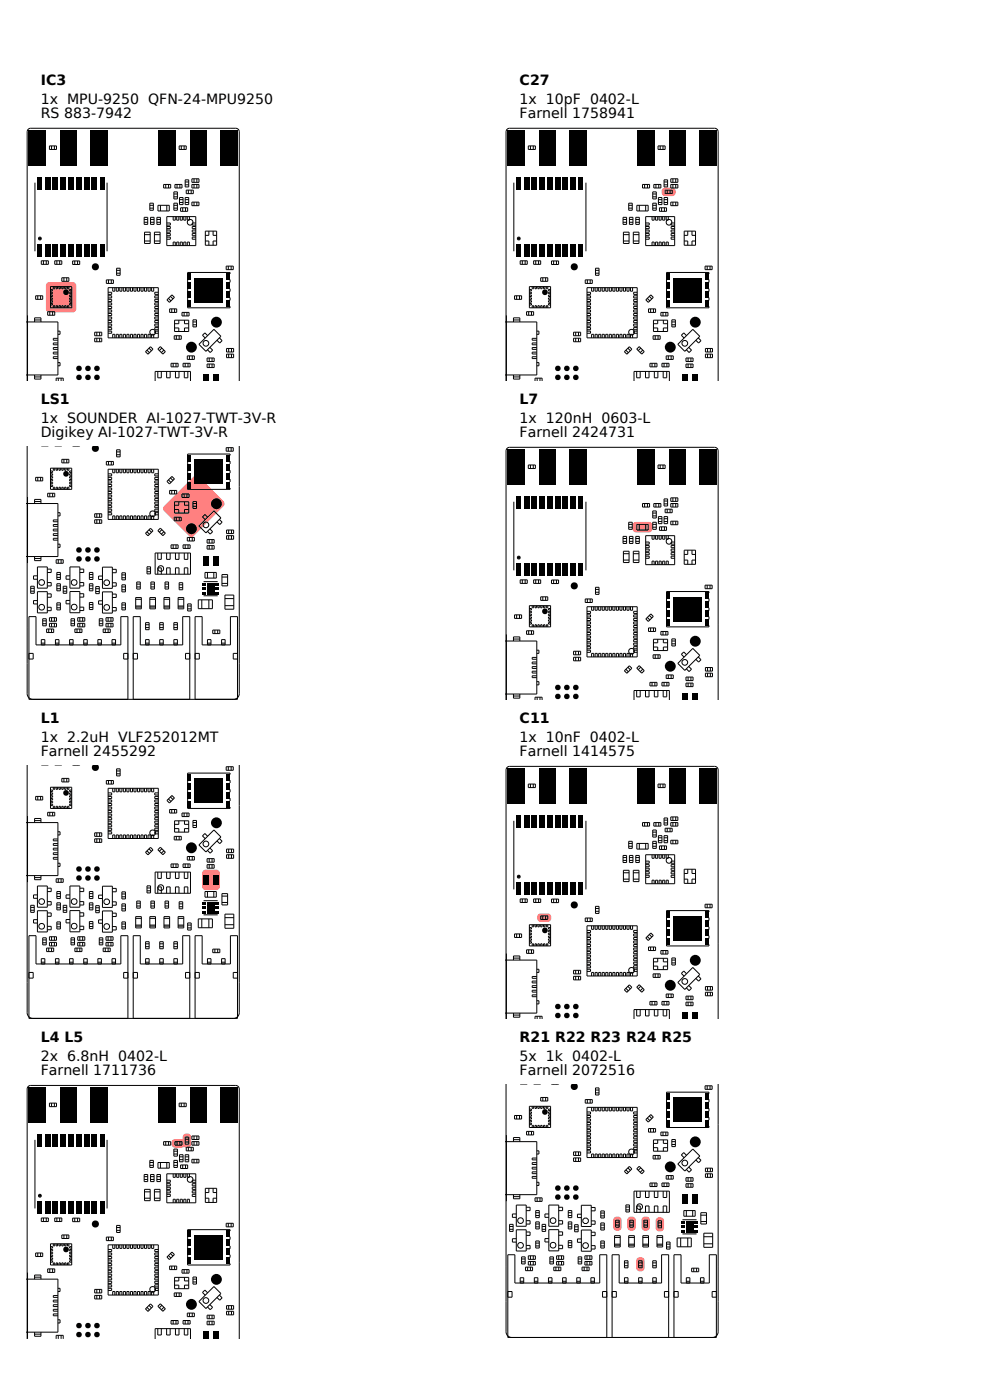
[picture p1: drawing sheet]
<svg xmlns="http://www.w3.org/2000/svg" width="210mm" height="297mm" viewBox="0 0 210 297" stroke-linecap="round" stroke-linejoin="round" font-family="sans-serif">
<defs><g id="words">
<g font-size="3">
<text x="8.6" y="18.1">IC3</text>
<text x="8.6" y="22.1">1x MPU-9250 QFN-24-MPU9250</text>
<text x="110.2" y="18.1">C27</text>
<text x="110.2" y="22.1">1x 10pF 0402-L</text>
<text x="8.6" y="25.1">RS 883-7942</text>
<text x="110.2" y="25.1">Farnell 1758941</text>
<text x="8.6" y="85.8">LS1</text>
<text x="8.6" y="89.8">1x SOUNDER AI-1027-TWT-3V-R</text>
<text x="110.2" y="85.8">L7</text>
<text x="110.2" y="89.8">1x 120nH 0603-L</text>
<text x="8.6" y="92.8">Digikey AI-1027-TWT-3V-R</text>
<text x="110.2" y="92.8">Farnell 2424731</text>
<text x="8.6" y="153.5">L1</text>
<text x="110.2" y="153.5">C11</text>
<text x="8.6" y="157.5">1x 2.2uH VLF252012MT</text>
<text x="8.6" y="160.5">Farnell 2455292</text>
<text x="110.2" y="157.5">1x 10nF 0402-L</text>
<text x="110.2" y="160.5">Farnell 1414575</text>
<text x="8.6" y="221.2">L4 L5</text>
<text x="110.2" y="221.2">R21 R22 R23 R24 R25</text>
<text x="8.6" y="225.2">2x 6.8nH 0402-L</text>
<text x="110.2" y="225.2">5x 1k 0402-L</text>
<text x="8.6" y="228.2">Farnell 1711736</text>
<text x="110.2" y="228.2">Farnell 2072516</text>
</g>
</g></defs>
<path d="M10 60.1l.5-.3h4.9a.75 .75 0 0 1 .8 .8v4.9a.75 .75 0 0 1-.8 .8h-4.9a.75 .75 0 0 1-.8-.8v-4.9z" fill="#ff8080"/>
<g fill="none" stroke="#000" stroke-width=".21">
<path d="M7.4 38.8v14.5M10.5 31h1.5v.7h-1.5zM10.9 31v.7M11.5 31v.7M22.7 38.8v14.5M34.7 39.1h1.5v.8h-1.5zM35.2 39.1v.8M35.8 39.1v.8M37.1 39.1h1.5v.8h-1.5zM37.6 39.1v.8M38 31h1.5v.7h-1.5zM38.2 39.1v.8"/>
<path d="M38.5 31v.7M39.1 31v.7M39.3 38.2h.7v1.5h-.7zM39.3 39.2h.7M39.3 38.6h.7M40.7 37.9h1.5v.8h-1.5zM40.7 39.1h1.5v.8h-1.5zM41.2 37.9v.8M41.2 39.1v.8M41.8 37.9v.8M41.8 39.1v.8M8.2 50.4h.5v.4h-.5z"/>
<path d="M8.3 50.5h.2l.1 .2-.1 .1zM8.8 55.3h1.5v.8h-1.5zM9.2 55.3v.8M9.8 55.3v.8M11.6 55.3h1.5v.8h-1.5zM12.1 55.3v.8M12.7 55.3v.8M13.1 58.9h1.5v.8h-1.5zM13.6 58.9v.8M14.2 58.9v.8M15.4 55.4h1.5v.7h-1.5zM15.9 55.4v.7"/>
<path d="M16.5 55.4v.7M22.6 59.4h1.5v.7h-1.5zM23 59.4v.7M23.6 59.4v.7M24.7 56.9h.8v1.5h-.8zM24.7 57.4h.8M24.7 58h.8M30.6 46.1h.7v1.5h-.7zM30.6 47.2h.7M30.6 46.6h.7M30.7 49.3h1.2v2.4h-1.2zM30.7 49.8h1.2"/>
<path d="M30.7 51.1h1.2M31.8 43.1h.7v1.5h-.7zM31.8 44.2h.7M31.8 43.6h.7M31.9 46.1h.8v1.5h-.8zM31.9 47.2h.8M31.9 46.6h.8M32.8 49.3h1.2v2.4h-1.2zM32.8 49.8h1.2M32.8 51.1h1.2M33.3 46.1h.7v1.5h-.7zM33.3 47.2h.7"/>
<path d="M33.3 46.6h.7M33.5 43.6h2.4v1.2h-2.4zM34 43.6v1.2M35.4 47.3h.7v.5h-.7M35.4 48.1h.7v.4h-.7M35.4 48.8h.7v.5h-.7M35.4 49.6h.7v.4h-.7M35.4 50.3h.7v.5h-.7M35.4 46h6.1v6.1h-6.1zM35.4 43.6v1.2M36.7 46v.7h.5v-.7M36.7 52.1v-.7h.5v.7"/>
<path d="M36.9 40.7h.7v1.5h-.7zM36.9 43.1h.7v1.5h-.7zM36.9 44.2h.7M36.9 43.6h.7M36.9 41.8h.7M36.9 41.2h.7M37.5 46v.7h.4v-.7M37.5 52.1v-.7h.4v.7M38.1 41.9h.7v1.5h-.7zM38.1 43h.7M38.1 42.4h.7M38.2 46v.7h.5v-.7"/>
<path d="M38.2 52.1v-.7h.5v.7M38.3 44.1h1.5v.7h-1.5zM38.8 44.1v.7M39 46v.7h.4v-.7M39 52.1v-.7h.4v.7M39.3 41.9h.7v1.5h-.7zM39.3 43h.7M39.3 42.4h.7M39.4 44.1v.7M39.5 40.3h1.5v.8h-1.5zM39.7 46v.7h.5v-.7M39.7 52.1v-.7h.5v.7"/>
<path d="M39.8 58.1v-.3h9v.3M39.8 59.3v.6M40 40.3v.8M40.6 40.3v.8M40.7 42.9h1.5v.7h-1.5zM41.2 42.9v.7M41.5 47.3h-.7v.5h.7M41.5 48.1h-.7v.4h.7M41.5 48.8h-.7v.5h.7M41.5 49.6h-.7v.4h.7M41.5 50.3h-.7v.5h.7M41.8 42.9v.7"/>
<path d="M43.6 51.1h.7v.9M43.6 49h2.4v3h-2.4zM44.3 49v.9h-.7M45.2 49v.9h.8M46 51.1h-.8v.9M48 56.5h1.5v.7h-1.5zM48.4 56.5v.7M48.8 59.3v.6M49 56.5v.7M5.6 68.3h6.7v11.3h-6.7M5.8 66.9v13.9M7.3 67.9h1.4"/>
<path d="M7.3 80h1.4M7.3 68.3v-.9h1.4v.9M7.3 79.6v.8h1.4v-.8M7.6 62.8h1.5v.7h-1.5zM8 62.8v.7M8.6 62.8v.7M10.1 66.1h1.5v.8h-1.5zM10.6 66.1v.8M10.7 60.8h4.5v4.5h-4.5zM10.7 64.4h.5v.3h-.5M10.7 63.8h.5v.3h-.5M10.7 63.2h.5v.3h-.5"/>
<path d="M10.7 62.6h.5v.3h-.5M10.7 62h.5v.3h-.5M10.7 61.4h.5v.3h-.5M11.2 66.1v.8M11.3 60.8v.5h.3v-.5M11.3 65.3v-.4h.3v.4M11.9 60.8v.5h.3v-.5M11.9 65.3v-.4h.3v.4M12.3 71.8h-1v.4h1M12.3 72.8h-1v.4h1M12.3 73.7h-1v.4h1M12.3 74.7h-1v.4h1"/>
<path d="M12.3 75.7h-1v.4h1M12.3 70.3h.4v.6h-.4M12.3 76.9h.4v.7h-.4M12.5 60.8v.5h.3v-.5M12.5 65.3v-.4h.3v.4M13.1 60.8v.5h.3v-.5M13.1 65.3v-.4h.3v.4M13.7 60.8v.5h.3v-.5M13.7 65.3v-.4h.3v.4M14.3 60.8v.5h.3v-.5M14.3 65.3v-.4h.3v.4M15.2 61.4h-.4v.3h.4"/>
<path d="M15.2 62h-.4v.3h.4M15.2 62.6h-.4v.3h.4M15.2 63.2h-.4v.3h.4M15.2 63.8h-.4v.3h.4M15.2 64.4h-.4v.3h.4M20.1 71.8h1.5v.7h-1.5zM20.1 70.5h1.5v.7h-1.5zM20.5 70.5v.7M20.5 71.8v.7M21.1 70.5v.7M21.1 71.8v.7M22.9 64.3h.8v.4h-.8"/>
<path d="M22.9 63.5h.8v.5h-.8M22.9 62.8h.8v.4h-.8M22.9 62h.8v.5h-.8M22.9 70.3h.8v.4h-.8M22.9 61h10.7v10.7h-10.7zM22.9 69.5h.8v.5h-.8M22.9 68.8h.8v.4h-.8M22.9 68h.8v.5h-.8M22.9 67.3h.8v.4h-.8M22.9 66.5h.8v.5h-.8M22.9 65.8h.8v.4h-.8M22.9 65h.8v.5h-.8"/>
<path d="M23.9 71.7v-.8h.5v.8M23.9 61v.8h.5v-.8M24.7 71.7v-.8h.4v.8M24.7 61v.8h.4v-.8M25.4 71.7v-.8h.5v.8M25.4 61v.8h.5v-.8M26.2 71.7v-.8h.4v.8M26.2 61v.8h.4v-.8M26.9 71.7v-.8h.5v.8M26.9 61v.8h.5v-.8M27.7 71.7v-.8h.4v.8M27.7 61v.8h.4v-.8"/>
<path d="M28.4 71.7v-.8h.5v.8M28.4 61v.8h.5v-.8M29.2 71.7v-.8h.4v.8M29.2 61v.8h.4v-.8M29.9 71.7v-.8h.5v.8M29.9 61v.8h.5v-.8M30.7 71.7v-.8h.4v.8M30.7 61v.8h.4v-.8M30.9 74.6l1-1 .6 .5-1.1 1.1zM31.2 74.3l.5 .5M31.4 71.7v-.8h.5v.8M31.4 61v.8h.5v-.8"/>
<path d="M31.6 73.9l.5 .5M32.2 71.7v-.8h.4v.8M32.2 61v.8h.4v-.8M33.5 78.8v1.4h.7v-1.4M33.6 64.3h-.8v.4h.8M33.6 63.5h-.8v.5h.8M33.6 62.8h-.8v.4h.8M33.6 62h-.8v.5h.8M33.6 70.3h-.8v.4h.8M33.6 65h-.8v.5h.8M33.6 65.8h-.8v.4h.8M33.6 66.5h-.8v.5h.8"/>
<path d="M33.6 67.3h-.8v.4h.8M33.6 68h-.8v.5h.8M33.6 68.8h-.8v.4h.8M33.6 69.5h-.8v.5h.8M34 73.5l1.1 1.1-.5 .5-1.1-1zM34.3 73.9l-.5 .5M34.8 74.3l-.6 .5M35.3 78.8v1.4h.8v-1.4M35.7 63.3l.6 .5M36 65.5h1.5v.8h-1.5zM36.2 62.9l.5 .5M36.3 77.1h1.5v.7h-1.5z"/>
<path d="M36.4 65.5v.8M36.5 62.6l.5 .5-1.1 1.1-.5-.6zM36.7 77.1v.7M37 71.2h1.5v.8h-1.5zM37 65.5v.8M37 67.9h3v2.4h-3zM37 69.6h.9v.7M37.2 78.8v1.4h.8v-1.4M37.3 77.1v.7M37.4 71.2v.8M37.9 67.9v.8h-.9M38 71.2v.8"/>
<path d="M38.6 66.3h1.5v.7h-1.5zM38.8 77.1h1.5v.7h-1.5zM39.1 66.3v.7M39.1 78.8v1.4h.7v-1.4M39.1 67.9v.8h.9M39.3 77.1v.7M39.7 66.3v.7M39.7 75.5h1.5v.8h-1.5zM39.8 61.3v.6M39.8 63.1v.6M39.8 65v.3h9v-.3M39.9 77.1v.7"/>
<path d="M40 69.6h-.9v.7M40.2 75.5v.8M40.8 75.5v.8M40.9 68.3h.8M40.9 67.9h.8v1.5h-.8zM40.9 68.9h.8M43.9 77.2h1.5v.8h-1.5zM43.9 76h1.5v.7h-1.5zM44 71.2l-.5-.6-.5 .5 .5 .6M44.4 76v.7M44.4 77.2v.8M44.5 73.7l.6 .6-.5 .5-.6-.6"/>
<path d="M45 76v.7M45 77.2v.8M45.4 69.9l1.5 1.5-3.2 3.1-1.5-1.4zM46.5 71.7l.6 .6-.5 .5-.6-.6M48.1 75.1h1.5v.8h-1.5zM48.1 73.9h1.5v.8h-1.5zM48.5 73.9v.8M48.5 75.1v.8M48.8 61.3v.6M48.8 63.1v.6M49.1 73.9v.8M49.1 75.1v.8"/>
<path d="M5.8 80.8v-52.8a.75 .75 0 0 1 .7-.8h43.5a.75 .75 0 0 1 .8 .8v52.8M11.9 80.8v-.6h1.5v.6M12.4 80.2v.6M13 80.2v.6M32.9 80.8v-2h7.5v2"/>
<circle cx="40.3" cy="47.2" r=".6"/>
<circle cx="32.4" cy="70.5" r=".6"/>
<circle cx="43.7" cy="72.8" r=".6"/>
</g>
<g fill="#000">
<path d="M6.1 27.5h3.6v7.6h-3.6zM7.9 37.6h1.1v2.7h-1.1zM9.5 37.6h1.2v2.7h-1.2zM11.2 37.6h1.2v2.7h-1.2zM12.7 27.5h3.5v7.6h-3.5zM12.8 37.6h1.2v2.7h-1.2zM14.5 37.6h1.2v2.7h-1.2zM16.1 37.6h1.2v2.7h-1.2zM17.8 37.6h1.2v2.7h-1.2zM19.2 27.5h3.6v7.6h-3.6zM19.4 37.6h1.2v2.7h-1.2zM21.1 37.6h1.1v2.7h-1.1z"/>
<path d="M33.7 27.5h3.6v7.6h-3.6zM40.3 27.5h3.5v7.6h-3.5zM46.8 27.5h3.6v7.6h-3.6zM7.9 51.8h1.1v2.7h-1.1zM9.5 51.8h1.2v2.7h-1.2zM11.2 51.8h1.2v2.7h-1.2zM12.8 51.8h1.2v2.7h-1.2zM14.5 51.8h1.2v2.7h-1.2zM16.1 51.8h1.2v2.7h-1.2zM17.8 51.8h1.2v2.7h-1.2zM19.4 51.8h1.2v2.7h-1.2zM21.1 51.8h1.1v2.7h-1.1z"/>
<path d="M39.8 58h.7v1.4h-.7zM39.8 59.9h.7v1.4h-.7zM41.3 59h6v5.1h-6zM48.1 59.9h.7v1.4h-.7zM48.1 58h.7v1.4h-.7zM39.8 61.8h.7v1.4h-.7zM39.8 63.7h.7v1.4h-.7zM43.2 79.5h1.1v1.3h-1.1zM45.2 79.5h1.1v1.3h-1.1zM48.1 63.7h.7v1.4h-.7zM48.1 61.8h.7v1.4h-.7z"/>
<path d="M13.4 62a.6 .6 0 0 1 1.2 0 .6 .6 0 0 1-1.2 0zM44.8 68.4a1.15 1.15 0 0 1 2.3 0 1.15 1.15 0 0 1-2.3 0z"/>
<circle cx="20.2" cy="56.6" r=".76"/>
<circle cx="16.8" cy="78.2" r=".6"/>
<circle cx="18.7" cy="78.2" r=".59"/>
<circle cx="20.6" cy="78.2" r=".6"/>
<circle cx="40.6" cy="73.7" r="1.15"/>
<circle cx="16.8" cy="80.1" r=".6"/>
<circle cx="18.7" cy="80.1" r=".59"/>
<circle cx="20.6" cy="80.1" r=".6"/>
</g>
<path d="M34.8 107.4l6.3-6.3a.75 .75 0 0 1 1.1 0l5.2 5.2a.75 .75 0 0 1 0 1.1l-6.3 6.3a.75 .75 0 0 1-1 0l-5.3-5.3a.75 .75 0 0 1 0-1z" fill="#ff8080"/>
<g fill="none" stroke="#000" stroke-width=".21">
<path d="M5.8 94.7v52.5a1.2 1.2 0 0 0 1.2 1.2M10.7 99.3h4.5v4.5h-4.5zM10.7 99.9h.5v.3h-.5M11.3 99.3v.5h.3v-.5M11.9 99.3v.5h.3v-.5M12.5 99.3v.5h.3v-.5M13.1 97.5h1.5v.7h-1.5zM13.1 99.3v.5h.3v-.5M13.6 97.5v.7M13.7 99.3v.5h.3v-.5M14.2 97.5v.7M14.3 99.3v.5h.3v-.5"/>
<path d="M15.2 99.9h-.4v.3h.4M22.6 97.9h1.5v.8h-1.5zM22.9 99.6h10.7v10.6h-10.7zM23 97.9v.8M23.6 97.9v.8M23.9 99.6v.7h.5v-.7M24.7 99.6v.7h.4v-.7M24.7 95.4h.8v1.5h-.8zM24.7 95.9h.8M24.7 96.5h.8M25.4 99.6v.7h.5v-.7M26.2 99.6v.7h.4v-.7"/>
<path d="M26.9 99.6v.7h.5v-.7M27.7 99.6v.7h.4v-.7M28.4 99.6v.7h.5v-.7M29.2 99.6v.7h.4v-.7M29.9 99.6v.7h.5v-.7M30.7 99.6v.7h.4v-.7M31.4 99.6v.7h.5v-.7M32.2 99.6v.7h.4v-.7M39.8 96.6v-.3h9v.3M39.8 97.8v.6M39.8 99.8v.6M48 95h1.5v.7h-1.5z"/>
<path d="M48.4 95v.7M48.8 97.8v.6M48.8 99.8v.6M49 95v.7M50.8 94.7v52.5a1.2 1.2 0 0 1-1.2 1.2M5.6 106.8h6.7v11.3h-6.7M5.8 105.4v14.1M7.3 106.4h1.4M7.3 118.5h1.4M7.3 106.8v-.8h1.4v.8M7.3 118.1v.8h1.4v-.8M7.6 101.3h1.5v.7h-1.5z"/>
<path d="M8 101.3v.7M8.6 101.3v.7M10.1 104.7h1.5v.7h-1.5zM10.6 104.7v.7M10.7 102.9h.5v.3h-.5M10.7 102.3h.5v.3h-.5M10.7 101.7h.5v.3h-.5M10.7 101.1h.5v.3h-.5M10.7 100.5h.5v.3h-.5M11.2 104.7v.7M11.3 103.8v-.4h.3v.4M11.9 118.8h1.5v.7h-1.5z"/>
<path d="M11.9 103.8v-.4h.3v.4M12.3 110.3h-1v.4h1M12.3 111.3h-1v.4h1M12.3 112.3h-1v.4h1M12.3 113.2h-1v.4h1M12.3 114.2h-1v.4h1M12.3 108.8h.4v.7h-.4M12.3 115.5h.4v.6h-.4M12.4 118.8v.7M12.5 103.8v-.4h.3v.4M13 118.8v.7M13.1 103.8v-.4h.3v.4"/>
<path d="M13.7 103.8v-.4h.3v.4M14.3 103.8v-.4h.3v.4M15.2 100.5h-.4v.3h.4M15.2 101.1h-.4v.3h.4M15.2 101.7h-.4v.3h.4M15.2 102.3h-.4v.3h.4M15.2 102.9h-.4v.3h.4M20.1 110.3h1.5v.7h-1.5zM20.1 109h1.5v.8h-1.5zM20.5 109v.8M20.5 110.3v.7M21.1 109v.8"/>
<path d="M21.1 110.3v.7M22.9 102.8h.8v.4h-.8M22.9 102h.8v.5h-.8M22.9 101.3h.8v.4h-.8M22.9 100.5h.8v.5h-.8M22.9 108.8h.8v.4h-.8M22.9 108h.8v.5h-.8M22.9 107.3h.8v.4h-.8M22.9 106.5h.8v.5h-.8M22.9 105.8h.8v.4h-.8M22.9 105h.8v.5h-.8M22.9 104.3h.8v.4h-.8"/>
<path d="M22.9 103.5h.8v.5h-.8M23.9 110.2v-.7h.5v.7M24.7 110.2v-.7h.4v.7M25.4 110.2v-.7h.5v.7M26.2 110.2v-.7h.4v.7M26.9 110.2v-.7h.5v.7M27.7 110.2v-.7h.4v.7M28.4 110.2v-.7h.5v.7M29.2 110.2v-.7h.4v.7M29.9 110.2v-.7h.5v.7M30.7 110.2v-.7h.4v.7M30.9 113.1l1-1 .6 .5-1.1 1.1z"/>
<path d="M31.2 112.8l.5 .6M31.4 110.2v-.7h.5v.7M31.6 112.4l.5 .5M32.2 110.2v-.7h.4v.7M32.9 117.3h7.5v4.5h-7.5zM33.5 117.3v1.4h.7v-1.4M33.6 102.8h-.8v.4h.8M33.6 102h-.8v.5h.8M33.6 101.3h-.8v.4h.8M33.6 100.5h-.8v.5h.8M33.6 108.8h-.8v.4h.8M33.6 103.5h-.8v.5h.8"/>
<path d="M33.6 104.3h-.8v.4h.8M33.6 105h-.8v.5h.8M33.6 105.8h-.8v.4h.8M33.6 106.5h-.8v.5h.8M33.6 107.3h-.8v.4h.8M33.6 108h-.8v.5h.8M34 112.1l1.1 1-.5 .6-1.1-1.1zM34.3 112.4l-.5 .5M34.8 112.8l-.6 .5M35.3 117.3v1.4h.8v-1.4M35.4 102.1l1.1-1 .5 .5-1.1 1.1zM35.7 101.8l.6 .6"/>
<path d="M36 104.1h1.5v.7h-1.5zM36.2 101.4l.5 .5M36.3 115.6h1.5v.8h-1.5zM36.4 104.1v.7M36.7 115.6v.8M37 109.8h1.5v.7h-1.5zM37 104.1v.7M37 106.5h3v2.4h-3zM37 108.1h.9v.8M37.2 117.3v1.4h.8v-1.4M37.3 115.6v.8M37.4 109.8v.7"/>
<path d="M37.9 106.5v.7h-.9M38 109.8v.7M38.6 104.8h1.5v.8h-1.5zM38.8 115.6h1.5v.8h-1.5zM39.1 104.8v.8M39.1 117.3v1.4h.7v-1.4M39.1 106.5v.7h.9M39.3 115.6v.8M39.7 104.8v.8M39.7 114h1.5v.8h-1.5zM39.8 101.7v.6M39.8 103.5v.3h9v-.3"/>
<path d="M39.9 115.6v.8M40 108.1h-.9v.8M40.2 114v.8M40.8 114v.8M40.9 106.4h.8v1.5h-.8zM40.9 106.8h.8M40.9 107.4h.8M42.2 111.6l3.2-3.2 1.5 1.5-3.2 3.2zM43.9 115.8h1.5v.7h-1.5zM43.9 114.5h1.5v.7h-1.5zM44 109.7l-.5-.5-.5 .5 .5 .5M44.4 114.5v.7"/>
<path d="M44.4 115.8v.7M44.5 112.2l.6 .6-.5 .5-.6-.6M45 114.5v.7M45 115.8v.7M46.5 110.2l.6 .6-.5 .5-.6-.6M48.1 113.7h1.5v.7h-1.5zM48.1 112.5h1.5v.7h-1.5zM48.5 112.5v.7M48.5 113.7v.7M48.8 101.7v.6M49.1 112.5v.7M49.1 113.7v.7"/>
<path d="M6.1 138.6h.9v1.2h-.9M6.5 124.8h.8M6.5 124.4h.8v1.5h-.8zM6.5 125.4h.8M7.9 125.5h2.1v4.5h-2.1zM7.9 120.3h2.1v4.5h-2.1zM7.9 127.4h-.8v.7h.8M7.9 122.2h-.8v.7h.8M8.8 136.8v-1.1h.7v1.1M8.8 136.5h.7M9.1 131.3h.7v1.5h-.7zM9.1 131.7h.7"/>
<path d="M9.1 132.3h.7M9.9 133.5h1.5v.7h-1.5zM10 128.8h.9v.8h-.9M10 120.7h.9v.8h-.9M10 123.6h.9v.7h-.9M10 126h.9v.7h-.9M10.3 133.5v.7M10.5 131.1h1.5v.7h-1.5zM10.5 132.3h1.5v.7h-1.5zM10.9 131.1v.7M10.9 132.3v.7M10.9 133.5v.7"/>
<path d="M11.5 131.1v.7M11.5 132.3v.7M11.8 136.8v-1.1h.7v1.1M11.8 136.5h.7M12.1 121.5h.7v1.5h-.7zM12.1 123.9h.7v1.5h-.7zM12.1 127.9h.7v1.5h-.7zM12.1 124.3h.7M12.1 128.4h.7M12.1 129h.7M12.1 124.9h.7M12.1 121.9h.7"/>
<path d="M12.1 122.5h.7M13.4 124.4h.8v1.5h-.8zM13.4 124.8h.8M13.4 125.4h.8M14.8 136.8v-1.1h.7v1.1M14.8 136.5h.7M14.8 122.2h-.8v.7h.8M14.8 127.4h-.8v.7h.8M14.8 120.3h2.1v4.5h-2.1zM14.8 125.5h2.1v4.5h-2.1zM15.1 131.3h.7v1.5h-.7zM15.1 131.7h.7"/>
<path d="M15.1 132.3h.7M15.9 133.5h1.5v.7h-1.5zM16.3 133.5v.7M16.5 131.1h1.5v.7h-1.5zM16.5 132.3h1.5v.7h-1.5zM16.9 131.1v.7M16.9 132.3v.7M16.9 133.5v.7M16.9 128.8h.9v.7h-.9M16.9 120.7h.9v.8h-.9M16.9 123.6h.9v.7h-.9M16.9 126h.9v.7h-.9"/>
<path d="M17.5 131.1v.7M17.5 132.3v.7M17.8 136.8v-1.1h.7v1.1M17.8 136.5h.7M19 128.9h.7M19 124.3h.7M19 121.5h.7v1.5h-.7zM19 123.9h.7v1.5h-.7zM19 127.8h.7v1.5h-.7zM19 128.3h.7M19 124.9h.7M19 121.9h.7"/>
<path d="M19 122.5h.7M20.3 125.5h.8M20.3 124.5h.8v1.5h-.8zM20.3 124.9h.8M20.8 136.8v-1.1h.7v1.1M20.8 136.5h.7M21.1 131.3h.7v1.5h-.7zM21.1 131.7h.7M21.1 132.3h.7M21.7 127.5h-.8v.7h.8M21.7 125.6h2.1v4.5h-2.1zM21.7 120.3h2.1v4.5h-2.1z"/>
<path d="M21.7 122.2h-.8v.7h.8M21.9 133.5h1.5v.7h-1.5zM22.3 133.5v.7M22.5 131.1h1.5v.7h-1.5zM22.5 132.3h1.5v.7h-1.5zM22.9 131.1v.7M22.9 132.3v.7M22.9 133.5v.7M23.5 131.1v.7M23.5 132.3v.7M23.8 136.8v-1.1h.7v1.1M23.8 136.5h.7"/>
<path d="M23.8 126h.9v.8h-.9M23.8 128.9h.9v.7h-.9M23.8 120.8h.9v.7h-.9M23.8 123.6h.9v.8h-.9M25.9 124.1h.7v1.5h-.7zM25.9 121.5h.7v1.5h-.7zM25.9 127.9h.7v1.5h-.7zM25.9 128.4h.7M25.9 129h.7M25.9 122h.7M25.9 122.6h.7M25.9 124.5h.7"/>
<path d="M25.9 125.1h.7M27.1 138.6h-.9v1.2h.9M28.3 138.6h.9v1.2h-.9M28.8 126.8h1.2v2.4h-1.2zM28.8 128.6h1.2M28.8 128.8h1.2M28.8 127.2h1.2M29 123.5h.8v1.5h-.8zM29 124.5h.8M29 123.9h.8M30.9 132.1h.7v1.5h-.7zM30.9 136.8v-1.1h.7v1.1"/>
<path d="M30.9 136.5h.7M30.9 133.2h.7M30.9 132.6h.7M31.2 120.3h.7v1.5h-.7zM31.2 121.3h.7M31.2 120.7h.7M31.8 126.8h1.2v2.4h-1.2zM31.8 128.6h1.2M31.8 128.8h1.2M31.8 127.2h1.2M32 124.5h.8M32 123.5h.8v1.5h-.8z"/>
<path d="M32 123.9h.8M33.5 121.8v-1.3h.7v1.3M33.9 136.8v-1.1h.7v1.1M33.9 136.5h.7M33.9 132.1h.7v1.5h-.7zM33.9 133.2h.7M33.9 132.6h.7M34.8 126.8h1.2v2.4h-1.2zM34.8 128.6h1.2M34.8 128.8h1.2M34.8 127.2h1.2M35 124.5h.8"/>
<path d="M35 123.5h.8v1.5h-.8zM35 123.9h.8M35.3 121.8v-1.3h.8v1.3M36.9 136.8v-1.1h.7v1.1M36.9 136.5h.7M36.9 132.1h.7v1.5h-.7zM36.9 133.2h.7M36.9 132.6h.7M37.2 121.8v-1.3h.8v1.3M37.8 126.8h1.2v2.4h-1.2zM37.8 128.6h1.2M37.8 128.8h1.2"/>
<path d="M37.8 127.2h1.2M38 123.6h.8v1.5h-.8zM38 124.1h.8M38 124.7h.8M39.1 121.8v-1.3h.7v1.3M39.8 128.1h.8v1.5h-.8zM39.8 129.2h.8M39.8 128.6h.8M40.3 138.6h-.9v1.2h.9M41.4 138.6h.9v1.2h-.9M42.1 127.3h3v1.8h-3zM42.8 127.3v1.8"/>
<path d="M43.2 123.4h3M43.2 126.4h3M43.5 121.5h2.4v1.2h-2.4zM44 136.8v-1.1h.8v1.1M44 136.5h.8M44 121.5v1.2M44.3 127.3v1.8M45.1 133.7h1.5v.7h-1.5zM45.4 121.5v1.2M45.6 133.7v.7M46.2 133.7v.7M47 136.8v-1.1h.8v1.1"/>
<path d="M47 136.5h.8M47.1 121.9h1.2v2.4h-1.2zM47.1 123.8h1.2M47.1 122.4h1.2M47.7 126.3h1.9v3h-1.9zM47.7 127h1.9M47.7 128.5h1.9M50.4 138.6h-.9v1.2h.9M27.1 148.4v-17.6h-1.5v6h-18v-6h-1.5v17.6h44.3v-17.6h-1.5v6h-6v-6h-1.5v17.6M28.3 148.4v-17.6h1.5v6h9v-6h1.5v17.6"/>
<circle cx="32.4" cy="109" r=".6"/>
<circle cx="43.7" cy="111.4" r=".6"/>
<circle cx="8.8" cy="128.8" r=".6"/>
<circle cx="8.8" cy="123.6" r=".6"/>
<circle cx="15.7" cy="128.8" r=".6"/>
<circle cx="15.7" cy="123.6" r=".6"/>
<circle cx="22.6" cy="128.9" r=".6"/>
<circle cx="22.6" cy="123.6" r=".6"/>
<circle cx="34.1" cy="120.6" r=".6"/>
</g>
<g fill="#000">
<path d="M19.6 94.7h1.3a.75 .75 0 0 1-.7 1.2 .75 .75 0 0 1-.6-1.2zM39.8 96.5h.7v1.4h-.7zM39.8 98.5h.7v1.3h-.7zM41.3 97.5h6v5.1h-6zM48.1 98.5h.7v1.3h-.7zM48.1 96.5h.7v1.4h-.7zM39.8 100.4h.7v1.3h-.7zM39.8 102.3h.7v1.3h-.7zM43.2 118h1.1v2h-1.1zM45.2 118h1.1v2h-1.1zM48.1 102.3h.7v1.3h-.7zM48.1 100.4h.7v1.3h-.7z"/>
<path d="M43 123.6h.7v.6h-.7zM43 124.6h.7v.6h-.7zM43 125.6h.7v.6h-.7zM43.9 123.7h1.5v2.4h-1.5zM45.7 125.6h.7v.6h-.7zM45.7 124.6h.7v.6h-.7zM45.7 123.6h.7v.6h-.7z"/>
<path d="M13.4 100.5a.6 .6 0 0 1 1.2 0 .6 .6 0 0 1-1.2 0zM44.8 106.9a1.15 1.15 0 0 1 2.3 0 1.15 1.15 0 0 1-2.3 0z"/>
<circle cx="16.8" cy="118.6" r=".6"/>
<circle cx="16.8" cy="116.7" r=".6"/>
<circle cx="18.7" cy="118.6" r=".59"/>
<circle cx="18.7" cy="116.7" r=".59"/>
<circle cx="20.6" cy="118.6" r=".6"/>
<circle cx="20.6" cy="116.7" r=".6"/>
<circle cx="40.6" cy="112.2" r="1.15"/>
</g>
<path d="M43.1 184.7l.5-.2h2.3a.75 .75 0 0 1 .7 .8v2.8a.75 .75 0 0 1-.7 .8h-2.3a.75 .75 0 0 1-.7-.8v-2.8z" fill="#ff8080"/>
<g fill="none" stroke="#000" stroke-width=".21">
<path d="M5.6 174.5h6.7v11.3h-6.7M5.8 162.4v52.5a1.2 1.2 0 0 0 1.2 1.2M5.8 173.1v14.1M7.3 174.1h1.4M7.3 174.5v-.8h1.4v.8M7.6 169h1.5v.7h-1.5zM8 169v.7M8.6 169v.7M10.1 172.4h1.5v.7h-1.5zM10.6 172.4v.7M10.7 167h4.5v4.5h-4.5zM10.7 170.6h.5v.3h-.5"/>
<path d="M10.7 170h.5v.3h-.5M10.7 169.4h.5v.3h-.5M10.7 168.8h.5v.3h-.5M10.7 168.2h.5v.3h-.5M10.7 167.6h.5v.3h-.5M11.2 172.4v.7M11.3 167v.5h.3v-.5M11.3 171.5v-.4h.3v.4M11.9 167v.5h.3v-.5M11.9 171.5v-.4h.3v.4M12.3 178h-1v.4h1M12.3 179h-1v.4h1"/>
<path d="M12.3 180h-1v.3h1M12.3 176.5h.4v.7h-.4M12.5 167v.5h.3v-.5M12.5 171.5v-.4h.3v.4M13.1 165.2h1.5v.7h-1.5zM13.1 167v.5h.3v-.5M13.1 171.5v-.4h.3v.4M13.6 165.2v.7M13.7 167v.5h.3v-.5M13.7 171.5v-.4h.3v.4M14.2 165.2v.7M14.3 167v.5h.3v-.5"/>
<path d="M14.3 171.5v-.4h.3v.4M15.2 167.6h-.4v.3h.4M15.2 168.2h-.4v.3h.4M15.2 168.8h-.4v.3h.4M15.2 169.4h-.4v.3h.4M15.2 170h-.4v.3h.4M15.2 170.6h-.4v.3h.4M20.1 178h1.5v.7h-1.5zM20.1 176.7h1.5v.8h-1.5zM20.5 176.7v.8M20.5 178v.7M21.1 176.7v.8"/>
<path d="M21.1 178v.7M22.6 165.6h1.5v.8h-1.5zM22.9 170.5h.8v.4h-.8M22.9 169.7h.8v.5h-.8M22.9 169h.8v.4h-.8M22.9 168.2h.8v.5h-.8M22.9 167.3h10.7v10.6h-10.7zM22.9 176.5h.8v.4h-.8M22.9 175.7h.8v.5h-.8M22.9 175h.8v.4h-.8M22.9 174.2h.8v.5h-.8M22.9 173.5h.8v.4h-.8"/>
<path d="M22.9 172.7h.8v.5h-.8M22.9 172h.8v.4h-.8M22.9 171.2h.8v.5h-.8M23 165.6v.8M23.6 165.6v.8M23.9 177.9v-.7h.5v.7M23.9 167.3v.7h.5v-.7M24.7 167.3v.7h.4v-.7M24.7 177.9v-.7h.4v.7M24.7 163.1h.8v1.5h-.8zM24.7 163.6h.8M24.7 164.2h.8"/>
<path d="M25.4 167.3v.7h.5v-.7M25.4 177.9v-.7h.5v.7M26.2 167.3v.7h.4v-.7M26.2 177.9v-.7h.4v.7M26.9 177.9v-.7h.5v.7M26.9 167.3v.7h.5v-.7M27.7 177.9v-.7h.4v.7M27.7 167.3v.7h.4v-.7M28.4 177.9v-.7h.5v.7M28.4 167.3v.7h.5v-.7M29.2 167.3v.7h.4v-.7M29.2 177.9v-.7h.4v.7"/>
<path d="M29.9 177.9v-.7h.5v.7M29.9 167.3v.7h.5v-.7M30.7 177.9v-.7h.4v.7M30.7 167.3v.7h.4v-.7M31.4 177.9v-.7h.5v.7M31.4 167.3v.7h.5v-.7M32.2 177.9v-.7h.4v.7M32.2 167.3v.7h.4v-.7M33.6 170.5h-.8v.4h.8M33.6 169.7h-.8v.5h.8M33.6 169h-.8v.4h.8M33.6 168.2h-.8v.5h.8"/>
<path d="M33.6 176.5h-.8v.4h.8M33.6 171.2h-.8v.5h.8M33.6 172h-.8v.4h.8M33.6 172.7h-.8v.5h.8M33.6 173.5h-.8v.4h.8M33.6 174.2h-.8v.5h.8M33.6 175h-.8v.4h.8M33.6 175.7h-.8v.5h.8M34 179.8l1.1 1-.5 .5-1.1-1zM35.7 169.5l.6 .6M36 171.8h1.5v.7h-1.5zM36.2 169.1l.5 .5"/>
<path d="M36.4 171.8v.7M36.5 168.8l.5 .5-1.1 1.1-.5-.6zM37 177.5h1.5v.7h-1.5zM37 171.8v.7M37 174.2h3v2.4h-3zM37 175.8h.9v.8M37.4 177.5v.7M37.9 174.2v.7h-.9M38 177.5v.7M38.6 172.5h1.5v.8h-1.5zM39.1 172.5v.8M39.1 174.2v.7h.9"/>
<path d="M39.7 172.5v.8M39.8 164.3v-.3h9v.3M39.8 165.5v.6M39.8 167.5v.6M39.8 169.4v.6M39.8 171.2v.3h9v-.3M40 175.8h-.9v.8M40.9 174.5h.8M40.9 174.1h.8v1.5h-.8zM40.9 175.1h.8M44 177.4l-.5-.6-.5 .6 .5 .5M44.5 179.9l.6 .6-.5 .5-.6-.6"/>
<path d="M45.4 176.1l1.5 1.5-3.2 3.2-1.5-1.5zM46.5 177.9l.6 .6-.5 .5-.6-.6M48 162.7h1.5v.7h-1.5zM48.4 162.7v.7M48.8 165.5v.6M48.8 167.5v.6M48.8 169.4v.6M49 162.7v.7M50.8 162.4v52.5a1.2 1.2 0 0 1-1.2 1.2M6.5 192.5h.8M6.5 192.1h.8v1.5h-.8zM6.5 193.1h.8"/>
<path d="M7.3 186.2h1.4M7.3 185.8v.8h1.4v-.8M7.9 193.2h2.1v4.5h-2.1zM7.9 188h2.1v4.5h-2.1zM7.9 195.1h-.8v.7h.8M7.9 189.9h-.8v.7h.8M9.1 199h.7v1.5h-.7zM9.1 199.4h.7M10 196.5h.9v.8h-.9M10 188.4h.9v.8h-.9M10 191.3h.9v.7h-.9M10 193.7h.9v.7h-.9"/>
<path d="M10.5 198.8h1.5v.7h-1.5zM10.5 200h1.5v.7h-1.5zM10.9 198.8v.7M10.9 200v.7M11.5 198.8v.7M11.5 200v.7M11.9 186.5h1.5v.7h-1.5zM12.1 189.2h.7v1.5h-.7zM12.1 191.6h.7v1.5h-.7zM12.1 195.6h.7v1.5h-.7zM12.1 192h.7M12.1 196.1h.7"/>
<path d="M12.1 196.7h.7M12.1 192.6h.7M12.1 189.6h.7M12.1 190.2h.7M12.3 180.9h-1v.4h1M12.3 181.9h-1v.4h1M12.3 183.2h.4v.6h-.4M12.4 186.5v.7M13 186.5v.7M13.4 192.1h.8v1.5h-.8zM13.4 192.5h.8M13.4 193.1h.8"/>
<path d="M14.8 189.9h-.8v.7h.8M14.8 195.1h-.8v.7h.8M14.8 188h2.1v4.5h-2.1zM14.8 193.2h2.1v4.5h-2.1zM15.1 199h.7v1.5h-.7zM15.1 199.4h.7M16.5 198.8h1.5v.7h-1.5zM16.5 200h1.5v.7h-1.5zM16.9 198.8v.7M16.9 200v.7M16.9 196.5h.9v.7h-.9M16.9 188.4h.9v.8h-.9"/>
<path d="M16.9 191.3h.9v.7h-.9M16.9 193.7h.9v.7h-.9M17.5 198.8v.7M17.5 200v.7M19 196.6h.7M19 192h.7M19 189.2h.7v1.5h-.7zM19 191.6h.7v1.5h-.7zM19 195.5h.7v1.5h-.7zM19 196h.7M19 192.6h.7M19 189.6h.7"/>
<path d="M19 190.2h.7M20.3 193.2h.8M20.3 192.2h.8v1.5h-.8zM20.3 192.6h.8M21.1 199h.7v1.5h-.7zM21.1 199.4h.7M21.7 195.2h-.8v.7h.8M21.7 193.3h2.1v4.5h-2.1zM21.7 188h2.1v4.5h-2.1zM21.7 189.9h-.8v.7h.8M22.5 198.8h1.5v.7h-1.5zM22.5 200h1.5v.7h-1.5z"/>
<path d="M22.9 198.8v.7M22.9 200v.7M23.5 198.8v.7M23.5 200v.7M23.8 193.7h.9v.8h-.9M23.8 196.6h.9v.7h-.9M23.8 188.5h.9v.7h-.9M23.8 191.3h.9v.8h-.9M25.9 191.8h.7v1.5h-.7zM25.9 189.2h.7v1.5h-.7zM25.9 195.6h.7v1.5h-.7zM25.9 196.1h.7"/>
<path d="M25.9 196.7h.7M25.9 189.7h.7M25.9 190.3h.7M25.9 192.2h.7M25.9 192.8h.7M28.8 194.5h1.2v2.4h-1.2zM28.8 196.3h1.2M28.8 196.5h1.2M28.8 194.9h1.2M29 191.2h.8v1.5h-.8zM29 192.2h.8M29 191.6h.8"/>
<path d="M30.9 180.8l1-1 .6 .5-1.1 1.1zM30.9 199.8h.7v1.5h-.7zM31.2 180.5l.5 .6M31.2 188h.7v1.4h-.7zM31.2 189h.7M31.2 188.4h.7M31.6 180.1l.5 .5M31.8 194.5h1.2v2.4h-1.2zM31.8 196.3h1.2M31.8 196.5h1.2M31.8 194.9h1.2M32 192.2h.8"/>
<path d="M32 191.2h.8v1.5h-.8zM32 191.6h.8M32.9 185h7.5v4.5h-7.5zM33.5 185v1.4h.7v-1.4M33.5 189.5v-1.3h.7v1.3M33.9 199.8h.7v1.5h-.7zM34.3 180.1l-.5 .5M34.8 180.5l-.6 .5M34.8 194.5h1.2v2.4h-1.2zM34.8 196.3h1.2M34.8 196.5h1.2M34.8 194.9h1.2"/>
<path d="M35 192.2h.8M35 191.2h.8v1.5h-.8zM35 191.6h.8M35.3 189.5v-1.3h.8v1.3M35.3 185v1.4h.8v-1.4M36.3 183.3h1.5v.8h-1.5zM36.7 183.3v.8M36.9 199.8h.7v1.5h-.7zM37.2 189.5v-1.3h.8v1.3M37.2 185v1.4h.8v-1.4M37.3 183.3v.8M37.8 194.5h1.2v2.4h-1.2z"/>
<path d="M37.8 196.3h1.2M37.8 196.5h1.2M37.8 194.9h1.2M38 191.3h.8v1.5h-.8zM38 191.8h.8M38 192.4h.8M38.8 183.3h1.5v.8h-1.5zM39.1 185v1.4h.7v-1.4M39.1 189.5v-1.3h.7v1.3M39.3 183.3v.8M39.7 181.7h1.5v.8h-1.5zM39.8 195.8h.8v1.5h-.8z"/>
<path d="M39.8 196.9h.8M39.8 196.3h.8M39.9 183.3v.8M40.2 181.7v.8M40.8 181.7v.8M42.1 195h3v1.8h-3zM42.8 195v1.8M43.2 191.1h3M43.2 194.1h3M43.5 189.2h2.4v1.2h-2.4zM43.9 183.5h1.5v.7h-1.5zM43.9 182.2h1.5v.7h-1.5z"/>
<path d="M44 189.2v1.2M44.3 195v1.8M44.4 182.2v.7M44.4 183.5v.7M45 182.2v.7M45 183.5v.7M45.4 189.2v1.2M47.1 189.6h1.2v2.4h-1.2zM47.1 191.5h1.2M47.1 190.1h1.2M47.7 194h1.9v3h-1.9zM47.7 194.7h1.9"/>
<path d="M47.7 196.2h1.9M48.1 181.4h1.5v.7h-1.5zM48.1 180.2h1.5v.7h-1.5zM48.5 180.2v.7M48.5 181.4v.7M49.1 180.2v.7M49.1 181.4v.7M6.1 206.3h.9v1.2h-.9M8.8 204.5v-1.1h.7v1.1M8.8 204.1h.7M9.1 200h.7M9.9 201.1h1.5v.8h-1.5z"/>
<path d="M10.3 201.1v.8M10.9 201.1v.8M11.8 204.5v-1.1h.7v1.1M11.8 204.1h.7M14.8 204.5v-1.1h.7v1.1M14.8 204.1h.7M15.1 200h.7M15.9 201.1h1.5v.8h-1.5zM16.3 201.1v.8M16.9 201.1v.8M17.8 204.5v-1.1h.7v1.1M17.8 204.1h.7"/>
<path d="M20.8 204.5v-1.1h.7v1.1M20.8 204.1h.7M21.1 200h.7M21.9 201.1h1.5v.8h-1.5zM22.3 201.1v.8M22.9 201.1v.8M23.8 204.5v-1.1h.7v1.1M23.8 204.1h.7M27.1 216.1v-17.6h-1.5v6h-18v-6h-1.5v17.6h44.3v-17.6h-1.5v6h-6v-6h-1.5v17.6M27.1 206.3h-.9v1.2h.9M28.3 216.1v-17.6h1.5v6h9v-6h1.5v17.6M28.3 206.3h.9v1.2h-.9"/>
<path d="M30.9 204.5v-1.1h.7v1.1M30.9 204.1h.7M30.9 200.9h.7M30.9 200.2h.7M33.9 204.5v-1.1h.7v1.1M33.9 204.1h.7M33.9 200.9h.7M33.9 200.2h.7M36.9 204.5v-1.1h.7v1.1M36.9 204.1h.7M36.9 200.9h.7M36.9 200.2h.7"/>
<path d="M40.3 206.3h-.9v1.2h.9M41.4 206.3h.9v1.2h-.9M44 204.5v-1.1h.8v1.1M44 204.1h.8M45.1 201.4h1.5v.7h-1.5zM45.6 201.4v.7M46.2 201.4v.7M47 204.5v-1.1h.8v1.1M47 204.1h.8M50.4 206.3h-.9v1.2h.9"/>
<circle cx="32.4" cy="176.7" r=".6"/>
<circle cx="43.7" cy="179.1" r=".6"/>
<circle cx="8.8" cy="191.3" r=".6"/>
<circle cx="8.8" cy="196.5" r=".6"/>
<circle cx="15.7" cy="196.5" r=".6"/>
<circle cx="15.7" cy="191.3" r=".6"/>
<circle cx="22.6" cy="191.3" r=".6"/>
<circle cx="22.6" cy="196.6" r=".6"/>
<circle cx="34.1" cy="188.3" r=".6"/>
</g>
<g fill="#000">
<path d="M19.6 162.4h1.3a.75 .75 0 0 1-.7 1.2 .75 .75 0 0 1-.6-1.2zM39.8 164.2h.7v1.4h-.7zM39.8 166.2h.7v1.3h-.7zM39.8 168.1h.7v1.3h-.7zM39.8 170h.7v1.3h-.7zM41.3 165.2h6v5.1h-6zM48.1 170h.7v1.3h-.7zM48.1 168.1h.7v1.3h-.7zM48.1 166.2h.7v1.3h-.7zM48.1 164.2h.7v1.4h-.7zM43 191.3h.7v.6h-.7zM43 192.3h.7v.6h-.7z"/>
<path d="M43 193.3h.7v.6h-.7zM43.2 185.7h1.1v2h-1.1zM43.9 191.4h1.5v2.4h-1.5zM45.2 185.7h1.1v2h-1.1zM45.7 193.3h.7v.6h-.7zM45.7 192.3h.7v.6h-.7zM45.7 191.3h.7v.6h-.7z"/>
<path d="M13.4 168.2a.6 .6 0 0 1 1.2 0 .6 .6 0 0 1-1.2 0zM44.8 174.6a1.15 1.15 0 0 1 2.3 0 1.15 1.15 0 0 1-2.3 0z"/>
<circle cx="40.6" cy="179.9" r="1.15"/>
<circle cx="16.8" cy="184.4" r=".6"/>
<circle cx="16.8" cy="186.3" r=".6"/>
<circle cx="18.7" cy="184.4" r=".59"/>
<circle cx="18.7" cy="186.3" r=".59"/>
<circle cx="20.6" cy="184.4" r=".6"/>
<circle cx="20.6" cy="186.3" r=".6"/>
</g>
<g fill="#ff8080">
<path d="M36.6 241.9l.5-.2h1.5a.91 .91 0 0 1 .8 .9 .91 .91 0 0 1-.8 .9h-1.5a.92 .92 0 0 1-.8-.6 .92 .92 0 0 1 .3-1z"/>
<path d="M39 240.7l.5-.2a.83 .83 0 0 1 1.1 .7v1.5a.91 .91 0 0 1-.9 .8 .91 .91 0 0 1-.9-.8v-1.5z"/>
</g>
<g fill="none" stroke="#000" stroke-width=".21">
<path d="M10.5 234h1.5v.8h-1.5zM10.9 234v.8M11.5 234v.8M38 234h1.5v.8h-1.5zM38.5 234v.8M39.1 234v.8M7.4 241.8v14.6M8.2 253.5h.5v.4h-.5zM8.3 253.6l.2-.1 .1 .3h-.1zM8.8 258.4h1.5v.8h-1.5zM9.2 258.4v.8M9.8 258.4v.8"/>
<path d="M11.6 258.4h1.5v.8h-1.5zM12.1 258.4v.8M12.7 258.4v.8M15.4 258.5h1.5v.7h-1.5zM15.9 258.5v.7M16.5 258.5v.7M22.7 241.8v14.6M24.7 260h.8v1.5h-.8zM30.6 249.2h.7v1.5h-.7zM30.6 250.2h.7M30.6 249.6h.7M30.7 252.3h1.2v2.4h-1.2z"/>
<path d="M30.7 252.9h1.2M30.7 254.2h1.2M31.8 246.2h.7v1.5h-.7zM31.8 247.2h.7M31.8 246.6h.7M31.9 249.2h.8v1.5h-.8zM31.9 250.2h.8M31.9 249.6h.8M32.8 252.3h1.2v2.4h-1.2zM32.8 252.9h1.2M32.8 254.2h1.2M33.3 249.2h.7v1.5h-.7z"/>
<path d="M33.3 250.2h.7M33.3 249.6h.7M33.5 246.6h2.4v1.2h-2.4zM34 246.6v1.2M34.7 242.2h1.5v.8h-1.5zM35.2 242.2v.8M35.4 250.4h.7v.4h-.7M35.4 251.1h.7v.5h-.7M35.4 251.9h.7v.4h-.7M35.4 252.6h.7v.5h-.7M35.4 253.4h.7v.4h-.7M35.4 249h6.1v6.2h-6.1z"/>
<path d="M35.4 246.6v1.2M35.8 242.2v.8M36.7 249v.8h.5v-.8M36.7 255.2v-.8h.5v.8M36.9 243.8h.7v1.5h-.7zM36.9 246.2h.7v1.5h-.7zM36.9 247.2h.7M36.9 246.6h.7M36.9 244.8h.7M36.9 244.2h.7M37.1 242.2h1.5v.8h-1.5zM37.5 249v.8h.4v-.8"/>
<path d="M37.5 255.2v-.8h.4v.8M37.6 242.2v.8M38.1 245h.7v1.5h-.7zM38.1 246h.7M38.1 245.4h.7M38.2 242.2v.8M38.2 249v.8h.5v-.8M38.2 255.2v-.8h.5v.8M38.3 247.2h1.5v.7h-1.5zM38.8 247.2v.7M39 249v.8h.4v-.8M39 255.2v-.8h.4v.8"/>
<path d="M39.3 245h.7v1.5h-.7zM39.3 246h.7M39.3 245.4h.7M39.3 241.2h.7v1.5h-.7zM39.3 242.3h.7M39.3 241.7h.7M39.4 247.2v.7M39.5 243.4h1.5v.8h-1.5zM39.7 249v.8h.5v-.8M39.7 255.2v-.8h.5v.8M40 243.4v.8M40.6 243.4v.8"/>
<path d="M40.7 246h1.5v.7h-1.5zM40.7 241h1.5v.8h-1.5zM40.7 242.2h1.5v.8h-1.5zM41.2 241v.8M41.2 242.2v.8M41.2 246v.7M41.5 250.4h-.7v.4h.7M41.5 251.1h-.7v.5h.7M41.5 251.9h-.7v.4h.7M41.5 252.6h-.7v.5h.7M41.5 253.4h-.7v.4h.7M41.8 241v.8"/>
<path d="M41.8 242.2v.8M41.8 246v.7M43.6 254.2h.7v.9M43.6 252.1h2.4v3h-2.4zM44.3 252.1v.9h-.7M45.2 252.1v.9h.8M46 254.2h-.8v.9M48 259.5h1.5v.8h-1.5zM48.4 259.5v.8M49 259.5v.8M5.6 271.4h6.7v11.2h-6.7M5.8 270v13.9"/>
<path d="M7.3 271h1.4M7.3 271.4v-.9h1.4v.9M7.6 265.8h1.5v.8h-1.5zM8 265.8v.8M8.6 265.8v.8M10.1 269.2h1.5v.8h-1.5zM10.6 269.2v.8M10.7 263.9h4.5v4.5h-4.5zM10.7 267.5h.5v.3h-.5M10.7 266.9h.5v.3h-.5M10.7 266.3h.5v.3h-.5M10.7 265.7h.5v.3h-.5"/>
<path d="M10.7 265.1h.5v.3h-.5M10.7 264.5h.5v.3h-.5M11.2 269.2v.8M11.3 263.9v.4h.3v-.4M11.3 268.4v-.5h.3v.5M11.9 263.9v.4h.3v-.4M11.9 268.4v-.5h.3v.5M12.3 274.9h-1v.4h1M12.3 275.9h-1v.3h1M12.3 276.8h-1v.4h1M12.3 277.8h-1v.4h1M12.3 278.8h-1v.4h1"/>
<path d="M12.3 273.3h.4v.7h-.4M12.5 263.9v.4h.3v-.4M12.5 268.4v-.5h.3v.5M13.1 262h1.5v.8h-1.5zM13.1 263.9v.4h.3v-.4M13.1 268.4v-.5h.3v.5M13.6 262v.8M13.7 263.9v.4h.3v-.4M13.7 268.4v-.5h.3v.5M14.2 262v.8M14.3 263.9v.4h.3v-.4M14.3 268.4v-.5h.3v.5"/>
<path d="M15.2 264.5h-.4v.3h.4M15.2 265.1h-.4v.3h.4M15.2 265.7h-.4v.3h.4M15.2 266.3h-.4v.3h.4M15.2 266.9h-.4v.3h.4M15.2 267.5h-.4v.3h.4M20.1 274.8h1.5v.8h-1.5zM20.1 273.6h1.5v.7h-1.5zM20.5 273.6v.7M20.5 274.8v.8M21.1 273.6v.7M21.1 274.8v.8"/>
<path d="M22.6 262.5h1.5v.7h-1.5zM22.9 267.3h.8v.5h-.8M22.9 266.6h.8v.4h-.8M22.9 265.8h.8v.5h-.8M22.9 265.1h.8v.4h-.8M22.9 273.3h.8v.5h-.8M22.9 264.1h10.7v10.7h-10.7zM22.9 272.6h.8v.4h-.8M22.9 271.8h.8v.5h-.8M22.9 271.1h.8v.4h-.8M22.9 270.3h.8v.5h-.8M22.9 269.6h.8v.4h-.8"/>
<path d="M22.9 268.8h.8v.5h-.8M22.9 268.1h.8v.4h-.8M23 262.5v.7M23.6 262.5v.7M23.9 274.8v-.8h.5v.8M23.9 264.1v.8h.5v-.8M24.7 274.8v-.8h.4v.8M24.7 264.1v.8h.4v-.8M24.7 260.4h.8M24.7 261h.8M25.4 274.8v-.8h.5v.8M25.4 264.1v.8h.5v-.8"/>
<path d="M26.2 274.8v-.8h.4v.8M26.2 264.1v.8h.4v-.8M26.9 274.8v-.8h.5v.8M26.9 264.1v.8h.5v-.8M27.7 274.8v-.8h.4v.8M27.7 264.1v.8h.4v-.8M28.4 274.8v-.8h.5v.8M28.4 264.1v.8h.5v-.8M29.2 274.8v-.8h.4v.8M29.2 264.1v.8h.4v-.8M29.9 274.8v-.8h.5v.8M29.9 264.1v.8h.5v-.8"/>
<path d="M30.7 274.8v-.8h.4v.8M30.7 264.1v.8h.4v-.8M30.9 277.7l1-1.1 .6 .6-1.1 1zM31.2 277.4l.5 .5M31.4 274.8v-.8h.5v.8M31.4 264.1v.8h.5v-.8M31.6 277l.5 .5M32.2 274.8v-.8h.4v.8M32.2 264.1v.8h.4v-.8M33.6 267.3h-.8v.5h.8M33.6 266.6h-.8v.4h.8M33.6 265.8h-.8v.5h.8"/>
<path d="M33.6 265.1h-.8v.4h.8M33.6 273.3h-.8v.5h.8M33.6 268.1h-.8v.4h.8M33.6 268.8h-.8v.5h.8M33.6 269.6h-.8v.4h.8M33.6 270.3h-.8v.5h.8M33.6 271.1h-.8v.4h.8M33.6 271.8h-.8v.5h.8M33.6 272.6h-.8v.4h.8M34 276.6l1.1 1.1-.5 .5-1.1-1zM34.3 276.9l-.5 .6M34.8 277.4l-.6 .5"/>
<path d="M35.7 266.4l.6 .5M36 268.6h1.5v.8h-1.5zM36.2 266l.5 .5M36.4 268.6v.8M36.5 265.6l.5 .6-1.1 1-.5-.5zM37 274.3h1.5v.8h-1.5zM37 268.6v.8M37 271h3v2.4h-3zM37 272.7h.9v.7M37.4 274.3v.8M37.9 271v.8h-.9M38 274.3v.8"/>
<path d="M38.6 269.4h1.5v.7h-1.5zM39.1 269.4v.7M39.1 271v.8h.9M39.7 269.4v.7M39.7 278.6h1.5v.7h-1.5zM39.8 261.2v-.3h9v.3M39.8 262.4v.6M39.8 264.3v.6M39.8 266.2v.6M39.8 268.1v.3h9v-.3M40 272.7h-.9v.7M40.2 278.6v.7"/>
<path d="M40.8 278.6v.7M40.9 270.9h.8v1.5h-.8zM40.9 271.4h.8M40.9 272h.8M43.9 279h1.5v.8h-1.5zM44 274.3l-.5-.6-.5 .5 .5 .6M44.4 279v.8M44.5 276.8l.6 .6-.5 .5-.6-.6M45 279v.8M45.4 273l1.5 1.4-3.2 3.2-1.5-1.5zM46.5 274.8l.6 .6-.5 .5-.6-.6M48.1 278.2h1.5v.8h-1.5z"/>
<path d="M48.1 277h1.5v.8h-1.5zM48.5 277v.8M48.5 278.2v.8M48.8 262.4v.6M48.8 264.3v.6M48.8 266.2v.6M49.1 277v.8M49.1 278.2v.8M7.3 283.1h1.4M7.3 282.6v.9h1.4v-.9M11.9 283.9v-.6h1.5v.6M12.3 280h.4v.7h-.4"/>
<path d="M12.4 283.3v.6M13 283.3v.6M32.9 283.9v-2h7.5v2M33.5 281.9v1.3h.7v-1.3M35.3 281.9v1.3h.8v-1.3M36.3 280.2h1.5v.7h-1.5zM36.7 280.2v.7M37.2 281.9v1.3h.8v-1.3M37.3 280.2v.7M38.8 280.2h1.5v.7h-1.5zM39.1 281.9v1.3h.7v-1.3M39.3 280.2v.7"/>
<path d="M39.9 280.2v.7M43.9 280.3h1.5v.8h-1.5zM44.4 280.3v.8M45 280.3v.8M50.8 283.9v-52.9a.75 .75 0 0 0-.8-.7h-43.5a.75 .75 0 0 0-.7 .7v52.9"/>
<circle cx="40.3" cy="250.2" r=".6"/>
<circle cx="32.4" cy="273.6" r=".6"/>
<circle cx="43.7" cy="275.9" r=".6"/>
</g>
<g fill="#000">
<path d="M6.1 230.6h3.6v7.6h-3.6zM12.7 230.6h3.5v7.6h-3.5zM19.2 230.6h3.6v7.6h-3.6zM33.7 230.6h3.6v7.6h-3.6zM40.3 230.6h3.5v7.6h-3.5zM46.8 230.6h3.6v7.6h-3.6zM7.9 240.6h1.1v2.7h-1.1zM7.9 254.9h1.1v2.7h-1.1zM9.5 240.6h1.2v2.7h-1.2zM9.5 254.9h1.2v2.7h-1.2zM11.2 240.6h1.2v2.7h-1.2zM11.2 254.9h1.2v2.7h-1.2z"/>
<path d="M12.8 240.6h1.2v2.7h-1.2zM12.8 254.9h1.2v2.7h-1.2zM14.5 240.6h1.2v2.7h-1.2zM14.5 254.9h1.2v2.7h-1.2zM16.1 240.6h1.2v2.7h-1.2zM16.1 254.9h1.2v2.7h-1.2zM17.8 240.6h1.2v2.7h-1.2zM17.8 254.9h1.2v2.7h-1.2zM19.4 240.6h1.2v2.7h-1.2zM19.4 254.9h1.2v2.7h-1.2zM21.1 240.6h1.1v2.7h-1.1zM21.1 254.9h1.1v2.7h-1.1z"/>
<path d="M39.8 261.1h.7v1.4h-.7zM39.8 263h.7v1.4h-.7zM39.8 264.9h.7v1.4h-.7zM39.8 266.8h.7v1.4h-.7zM41.3 262.1h6v5.1h-6zM48.1 266.8h.7v1.4h-.7zM48.1 264.9h.7v1.4h-.7zM48.1 263h.7v1.4h-.7zM48.1 261.1h.7v1.4h-.7zM43.2 282.6h1.1v1.3h-1.1zM45.2 282.6h1.1v1.3h-1.1z"/>
<path d="M13.4 265.1a.6 .6 0 0 1 1.2 0 .6 .6 0 0 1-1.2 0zM44.8 271.5a1.15 1.15 0 0 1 2.3 0 1.15 1.15 0 0 1-2.3 0z"/>
<circle cx="20.2" cy="259.7" r=".76"/>
<circle cx="40.6" cy="276.8" r="1.15"/>
<circle cx="16.8" cy="281.2" r=".6"/>
<circle cx="16.8" cy="283.2" r=".6"/>
<circle cx="18.7" cy="281.2" r=".59"/>
<circle cx="18.7" cy="283.2" r=".59"/>
<circle cx="20.6" cy="281.2" r=".6"/>
<circle cx="20.6" cy="283.2" r=".6"/>
</g>
<path d="M140.6 40l.5-.2h1.5a.91 .91 0 0 1 .8 .9 .91 .91 0 0 1-.8 .9h-1.5a.92 .92 0 0 1-.8-.6 .92 .92 0 0 1 .3-1z" fill="#ff8080"/>
<g fill="none" stroke="#000" stroke-width=".21">
<path d="M109 38.8v14.5M112.1 31h1.5v.7h-1.5zM112.5 31v.7M113.1 31v.7M124.3 38.8v14.5M136.3 39.1h1.5v.8h-1.5zM136.8 39.1v.8M137.4 39.1v.8M138.7 39.1h1.5v.8h-1.5zM139.2 39.1v.8M139.6 31h1.5v.7h-1.5zM139.8 39.1v.8"/>
<path d="M140.1 31v.7M140.7 31v.7M140.9 38.2h.7v1.5h-.7zM140.9 39.2h.7M140.9 38.6h.7M142.3 37.9h1.5v.8h-1.5zM142.3 39.1h1.5v.8h-1.5zM142.8 37.9v.8M142.8 39.1v.8M143.4 37.9v.8M143.4 39.1v.8M109.8 50.4h.5v.4h-.5z"/>
<path d="M109.9 50.5h.2l.1 .2-.1 .1zM110.4 55.3h1.5v.8h-1.5zM110.8 55.3v.8M111.4 55.3v.8M113.2 55.3h1.5v.8h-1.5zM113.7 55.3v.8M114.3 55.3v.8M114.7 58.9h1.5v.8h-1.5zM115.2 58.9v.8M115.8 58.9v.8M117 55.4h1.5v.7h-1.5zM117.5 55.4v.7"/>
<path d="M118 55.4v.7M124.2 59.4h1.5v.7h-1.5zM124.6 59.4v.7M125.2 59.4v.7M126.3 56.9h.8v1.5h-.8zM126.3 57.4h.8M126.3 58h.8M132.2 46.1h.7v1.5h-.7zM132.2 47.2h.7M132.2 46.6h.7M132.3 49.3h1.2v2.4h-1.2zM132.3 49.8h1.2"/>
<path d="M132.3 51.1h1.2M133.4 43.1h.7v1.5h-.7zM133.4 44.2h.7M133.4 43.6h.7M133.5 46.1h.8v1.5h-.8zM133.5 47.2h.8M133.5 46.6h.8M134.4 49.3h1.2v2.4h-1.2zM134.4 49.8h1.2M134.4 51.1h1.2M134.9 46.1h.7v1.5h-.7zM134.9 47.2h.7"/>
<path d="M134.9 46.6h.7M135.1 43.6h2.4v1.2h-2.4zM135.6 43.6v1.2M137 48.8h.7v.5h-.7M137 46h6.1v6.1h-6.1zM137 43.6v1.2M137 50.3h.7v.5h-.7M137 49.6h.7v.4h-.7M137 48.1h.7v.4h-.7M137 47.3h.7v.5h-.7M138.3 46v.7h.5v-.7M138.3 52.1v-.7h.5v.7"/>
<path d="M138.5 40.7h.7v1.5h-.7zM138.5 43.1h.7v1.5h-.7zM138.5 44.2h.7M138.5 43.6h.7M138.5 41.8h.7M138.5 41.2h.7M139.1 46v.7h.4v-.7M139.1 52.1v-.7h.4v.7M139.7 41.9h.7v1.5h-.7zM139.7 43h.7M139.7 42.4h.7M139.8 46v.7h.5v-.7"/>
<path d="M139.8 52.1v-.7h.5v.7M139.9 44.1h1.5v.7h-1.5zM140.4 44.1v.7M140.6 46v.7h.4v-.7M140.6 52.1v-.7h.4v.7M140.9 41.9h.7v1.5h-.7zM140.9 43h.7M140.9 42.4h.7M141 44.1v.7M141.1 40.3h1.5v.8h-1.5zM141.3 46v.7h.5v-.7M141.3 52.1v-.7h.5v.7"/>
<path d="M141.4 58.1v-.3h9v.3M141.4 59.3v.6M141.6 40.3v.8M142.2 40.3v.8M142.3 42.9h1.5v.7h-1.5zM142.8 42.9v.7M143.1 47.3h-.7v.5h.7M143.1 48.1h-.7v.4h.7M143.1 48.8h-.7v.5h.7M143.1 49.6h-.7v.4h.7M143.1 50.3h-.7v.5h.7M143.4 42.9v.7"/>
<path d="M145.2 51.1h.7v.9M145.2 49h2.4v3h-2.4zM145.9 49v.9h-.7M146.8 49v.9h.8M147.6 51.1h-.8v.9M149.6 56.5h1.5v.7h-1.5zM150 56.5v.7M150.4 59.3v.6M150.6 56.5v.7M107.2 68.3h6.7v11.3h-6.7M107.4 66.9v13.9M108.9 67.9h1.4"/>
<path d="M108.9 80h1.4M108.9 68.3v-.9h1.4v.9M108.9 79.6v.8h1.4v-.8M109.2 62.8h1.5v.7h-1.5zM109.6 62.8v.7M110.2 62.8v.7M111.7 66.1h1.5v.8h-1.5zM112.2 66.1v.8M112.3 60.8h4.5v4.5h-4.5zM112.3 64.4h.5v.3h-.5M112.3 63.8h.5v.3h-.5M112.3 63.2h.5v.3h-.5"/>
<path d="M112.3 62.6h.5v.3h-.5M112.3 62h.5v.3h-.5M112.3 61.4h.5v.3h-.5M112.8 66.1v.8M112.9 60.8v.5h.3v-.5M112.9 65.3v-.4h.3v.4M113.5 60.8v.5h.3v-.5M113.5 65.3v-.4h.3v.4M113.9 71.8h-1v.4h1M113.9 72.8h-1v.4h1M113.9 73.7h-1v.4h1M113.9 74.7h-1v.4h1"/>
<path d="M113.9 75.7h-1v.4h1M113.9 70.3h.4v.6h-.4M113.9 76.9h.4v.7h-.4M114.1 60.8v.5h.3v-.5M114.1 65.3v-.4h.3v.4M114.7 60.8v.5h.3v-.5M114.7 65.3v-.4h.3v.4M115.3 60.8v.5h.3v-.5M115.3 65.3v-.4h.3v.4M115.9 60.8v.5h.3v-.5M115.9 65.3v-.4h.3v.4M116.8 61.4h-.4v.3h.4"/>
<path d="M116.8 62h-.4v.3h.4M116.8 62.6h-.4v.3h.4M116.8 63.2h-.4v.3h.4M116.8 63.8h-.4v.3h.4M116.8 64.4h-.4v.3h.4M121.7 71.8h1.5v.7h-1.5zM121.7 70.5h1.5v.7h-1.5zM122.1 70.5v.7M122.1 71.8v.7M122.7 70.5v.7M122.7 71.8v.7M124.5 64.3h.8v.4h-.8"/>
<path d="M124.5 63.5h.8v.5h-.8M124.5 62.8h.8v.4h-.8M124.5 62h.8v.5h-.8M124.5 70.3h.8v.4h-.8M124.5 61h10.7v10.7h-10.7zM124.5 69.5h.8v.5h-.8M124.5 68.8h.8v.4h-.8M124.5 68h.8v.5h-.8M124.5 67.3h.8v.4h-.8M124.5 66.5h.8v.5h-.8M124.5 65.8h.8v.4h-.8M124.5 65h.8v.5h-.8"/>
<path d="M125.5 71.7v-.8h.5v.8M125.5 61v.8h.5v-.8M126.3 71.7v-.8h.4v.8M126.3 61v.8h.4v-.8M127 71.7v-.8h.5v.8M127 61v.8h.5v-.8M127.8 71.7v-.8h.4v.8M127.8 61v.8h.4v-.8M128.5 71.7v-.8h.5v.8M128.5 61v.8h.5v-.8M129.3 71.7v-.8h.4v.8M129.3 61v.8h.4v-.8"/>
<path d="M130 71.7v-.8h.5v.8M130 61v.8h.5v-.8M130.8 71.7v-.8h.4v.8M130.8 61v.8h.4v-.8M131.5 71.7v-.8h.5v.8M131.5 61v.8h.5v-.8M132.3 71.7v-.8h.4v.8M132.3 61v.8h.4v-.8M132.8 74.3l.5 .5M133 71.7v-.8h.5v.8M133 61v.8h.5v-.8M133.2 73.9l.5 .5"/>
<path d="M133.5 73.6l.5 .5-1 1.1-.5-.6zM133.8 71.7v-.8h.4v.8M133.8 61v.8h.4v-.8M135.1 78.8v1.4h.7v-1.4M135.2 64.3h-.8v.4h.8M135.2 63.5h-.8v.5h.8M135.2 62.8h-.8v.4h.8M135.2 62h-.8v.5h.8M135.2 70.3h-.8v.4h.8M135.2 65h-.8v.5h.8M135.2 65.8h-.8v.4h.8M135.2 66.5h-.8v.5h.8"/>
<path d="M135.2 67.3h-.8v.4h.8M135.2 68h-.8v.5h.8M135.2 68.8h-.8v.4h.8M135.2 69.5h-.8v.5h.8M135.6 73.5l1.1 1.1-.6 .5-1-1zM135.9 73.9l-.5 .5M136.4 74.3l-.6 .5M136.9 78.8v1.4h.8v-1.4M137.3 63.3l.6 .5M137.6 65.5h1.5v.8h-1.5zM137.8 62.9l.5 .5M137.9 77.1h1.5v.7h-1.5z"/>
<path d="M138 65.5v.8M138.1 62.6l.5 .5-1.1 1.1-.5-.6zM138.3 77.1v.7M138.6 71.2h1.5v.8h-1.5zM138.6 69.6h.9v.7M138.6 65.5v.8M138.6 67.9h3v2.4h-3zM138.8 78.8v1.4h.8v-1.4M138.9 77.1v.7M139 71.2v.8M139.5 67.9v.8h-.9M139.6 71.2v.8"/>
<path d="M140.2 66.3h1.5v.7h-1.5zM140.4 77.1h1.5v.7h-1.5zM140.7 66.3v.7M140.7 78.8v1.4h.7v-1.4M140.7 67.9v.8h.9M140.9 77.1v.7M141.3 66.3v.7M141.3 75.5h1.5v.8h-1.5zM141.4 61.3v.6M141.4 63.1v.6M141.4 65v.3h9v-.3M141.5 77.1v.7"/>
<path d="M141.6 69.6h-.9v.7M141.8 75.5v.8M142.4 75.5v.8M142.5 68.3h.8M142.5 67.9h.8v1.5h-.8zM142.5 68.9h.8M145.5 77.2h1.5v.8h-1.5zM145.5 76h1.5v.7h-1.5zM145.6 71.2l-.5-.6-.6 .5 .6 .6M146 76v.7M146 77.2v.8M146.1 73.7l.6 .6-.5 .5-.6-.6"/>
<path d="M146.6 76v.7M146.6 77.2v.8M147 69.9l1.5 1.5-3.2 3.1-1.5-1.4zM148.1 71.7l.6 .6-.5 .5-.6-.6M149.7 75.1h1.5v.8h-1.5zM149.7 73.9h1.5v.8h-1.5zM150.1 73.9v.8M150.1 75.1v.8M150.4 61.3v.6M150.4 63.1v.6M150.7 73.9v.8M150.7 75.1v.8"/>
<path d="M107.4 80.8v-52.8a.75 .75 0 0 1 .7-.8h43.5a.75 .75 0 0 1 .8 .8v52.8M113.5 80.8v-.6h1.5v.6M114 80.2v.6M114.6 80.2v.6M134.5 80.8v-2h7.5v2"/>
<circle cx="141.9" cy="47.2" r=".6"/>
<circle cx="134" cy="70.5" r=".6"/>
<circle cx="145.3" cy="72.8" r=".6"/>
</g>
<g fill="#000">
<path d="M107.7 27.5h3.6v7.6h-3.6zM109.5 37.6h1.1v2.7h-1.1zM111.1 37.6h1.2v2.7h-1.2zM112.8 37.6h1.2v2.7h-1.2zM114.3 27.5h3.5v7.6h-3.5zM114.4 37.6h1.2v2.7h-1.2zM116.1 37.6h1.2v2.7h-1.2zM117.7 37.6h1.2v2.7h-1.2zM119.4 37.6h1.2v2.7h-1.2zM120.8 27.5h3.6v7.6h-3.6zM121 37.6h1.2v2.7h-1.2zM122.7 37.6h1.1v2.7h-1.1z"/>
<path d="M135.3 27.5h3.6v7.6h-3.6zM141.9 27.5h3.5v7.6h-3.5zM148.4 27.5h3.6v7.6h-3.6zM109.5 51.8h1.1v2.7h-1.1zM111.1 51.8h1.2v2.7h-1.2zM112.8 51.8h1.2v2.7h-1.2zM114.4 51.8h1.2v2.7h-1.2zM116.1 51.8h1.2v2.7h-1.2zM117.7 51.8h1.2v2.7h-1.2zM119.4 51.8h1.2v2.7h-1.2zM121 51.8h1.2v2.7h-1.2zM122.7 51.8h1.1v2.7h-1.1z"/>
<path d="M141.4 58h.7v1.4h-.7zM141.4 59.9h.7v1.4h-.7zM142.9 59h6v5.1h-6zM149.7 59.9h.7v1.4h-.7zM149.7 58h.7v1.4h-.7zM141.4 61.8h.7v1.4h-.7zM141.4 63.7h.7v1.4h-.7zM144.8 79.5h1.1v1.3h-1.1zM146.8 79.5h1.1v1.3h-1.1zM149.7 63.7h.7v1.4h-.7zM149.7 61.8h.7v1.4h-.7z"/>
<path d="M115 62a.6 .6 0 0 1 1.2 0 .6 .6 0 0 1-1.2 0zM146.4 68.4a1.15 1.15 0 0 1 2.3 0 1.15 1.15 0 0 1-2.3 0z"/>
<circle cx="121.8" cy="56.6" r=".76"/>
<circle cx="118.3" cy="78.2" r=".59"/>
<circle cx="120.3" cy="78.2" r=".6"/>
<circle cx="122.2" cy="78.2" r=".6"/>
<circle cx="142.2" cy="73.7" r="1.15"/>
<circle cx="118.3" cy="80.1" r=".59"/>
<circle cx="120.3" cy="80.1" r=".6"/>
<circle cx="122.2" cy="80.1" r=".6"/>
</g>
<path d="M134.4 111l.6-.3h2.7a.75 .75 0 0 1 .7 .8v.7a.75 .75 0 0 1-.7 .8h-2.7a.75 .75 0 0 1-.8-.8v-.7z" fill="#ff8080"/>
<g fill="none" stroke="#000" stroke-width=".21">
<path d="M112.1 98.7h1.5v.7h-1.5zM112.5 98.7v.7M113.1 98.7v.7M139.6 98.7h1.5v.7h-1.5zM140.1 98.7v.7M140.7 98.7v.7M109 106.5v14.5M109.8 118.1h.5v.4h-.5zM109.9 118.2h.2l.1 .2-.1 .1zM124.3 106.5v14.5M132.2 113.8h.7v1.5h-.7zM132.2 114.9h.7"/>
<path d="M132.2 114.3h.7M132.3 117h1.2v2.4h-1.2zM132.3 117.5h1.2M132.3 118.8h1.2M133.4 110.8h.7v1.5h-.7zM133.4 111.9h.7M133.4 111.3h.7M133.5 113.8h.8v1.5h-.8zM133.5 114.9h.8M133.5 114.3h.8M134.4 117h1.2v2.4h-1.2zM134.4 117.5h1.2"/>
<path d="M134.4 118.8h1.2M134.9 113.8h.7v1.5h-.7zM134.9 114.9h.7M134.9 114.3h.7M135.1 111.3h2.4v1.2h-2.4zM135.6 111.3v1.2M136.3 106.8h1.5v.8h-1.5zM136.8 106.8v.8M137 116.5h.7v.5h-.7M137 113.7h6.1v6.1h-6.1zM137 111.3v1.2M137 118h.7v.5h-.7"/>
<path d="M137 117.3h.7v.4h-.7M137 115.8h.7v.4h-.7M137 115h.7v.5h-.7M137.4 106.8v.8M138.3 113.7v.7h.5v-.7M138.3 119.8v-.7h.5v.7M138.5 108.4h.7v1.5h-.7zM138.5 110.8h.7v1.5h-.7zM138.5 111.9h.7M138.5 111.3h.7M138.5 109.5h.7M138.5 108.9h.7"/>
<path d="M138.7 106.8h1.5v.8h-1.5zM139.1 113.7v.7h.4v-.7M139.1 119.8v-.7h.4v.7M139.2 106.8v.8M139.7 109.6h.7v1.5h-.7zM139.7 110.7h.7M139.7 110.1h.7M139.8 106.8v.8M139.8 113.7v.7h.5v-.7M139.8 119.8v-.7h.5v.7M139.9 111.8h1.5v.7h-1.5zM140.4 111.8v.7"/>
<path d="M140.6 113.7v.7h.4v-.7M140.6 119.8v-.7h.4v.7M140.9 109.6h.7v1.5h-.7zM140.9 110.7h.7M140.9 110.1h.7M140.9 105.9h.7v1.5h-.7zM140.9 106.9h.7M140.9 106.3h.7M141 111.8v.7M141.1 108h1.5v.8h-1.5zM141.3 113.7v.7h.5v-.7M141.3 119.8v-.7h.5v.7"/>
<path d="M141.6 108v.8M142.2 108v.8M142.3 110.6h1.5v.7h-1.5zM142.3 105.6h1.5v.8h-1.5zM142.3 106.8h1.5v.8h-1.5zM142.8 105.6v.8M142.8 106.8v.8M142.8 110.6v.7M143.1 115h-.7v.5h.7M143.1 115.8h-.7v.4h.7M143.1 116.5h-.7v.5h.7M143.1 117.3h-.7v.4h.7"/>
<path d="M143.1 118h-.7v.5h.7M143.4 105.6v.8M143.4 106.8v.8M143.4 110.6v.7M145.2 118.8h.7v.9M145.2 116.7h2.4v3h-2.4zM145.9 116.7v.9h-.7M146.8 116.7v.9h.8M147.6 118.8h-.8v.9M107.2 136h6.7v11.3h-6.7M107.4 134.6v13.9M108.9 135.6h1.4"/>
<path d="M108.9 136v-.9h1.4v.9M109.2 130.5h1.5v.7h-1.5zM109.6 130.5v.7M110.2 130.5v.7M110.4 123h1.5v.8h-1.5zM110.8 123v.8M111.4 123v.8M111.7 133.8h1.5v.8h-1.5zM112.2 133.8v.8M112.3 128.5h4.5v4.5h-4.5zM112.3 132.1h.5v.3h-.5M112.3 131.5h.5v.3h-.5"/>
<path d="M112.3 130.9h.5v.3h-.5M112.3 130.3h.5v.3h-.5M112.3 129.7h.5v.3h-.5M112.3 129.1h.5v.3h-.5M112.8 133.8v.8M112.9 128.5v.5h.3v-.5M112.9 133v-.4h.3v.4M113.2 123h1.5v.8h-1.5zM113.5 128.5v.5h.3v-.5M113.5 133v-.4h.3v.4M113.7 123v.8M113.9 139.5h-1v.4h1"/>
<path d="M113.9 138h.4v.6h-.4M114.1 128.5v.5h.3v-.5M114.1 133v-.4h.3v.4M114.3 123v.8M114.7 126.6h1.5v.8h-1.5zM114.7 128.5v.5h.3v-.5M114.7 133v-.4h.3v.4M115.2 126.6v.8M115.3 128.5v.5h.3v-.5M115.3 133v-.4h.3v.4M115.8 126.6v.8M115.9 128.5v.5h.3v-.5"/>
<path d="M115.9 133v-.4h.3v.4M116.8 129.1h-.4v.3h.4M116.8 129.7h-.4v.3h.4M116.8 130.3h-.4v.3h.4M116.8 130.9h-.4v.3h.4M116.8 131.5h-.4v.3h.4M116.8 132.1h-.4v.3h.4M117 123.1h1.5v.7h-1.5zM117.5 123.1v.7M118 123.1v.7M121.7 139.5h1.5v.7h-1.5zM121.7 138.2h1.5v.7h-1.5z"/>
<path d="M122.1 138.2v.7M122.1 139.5v.7M122.7 138.2v.7M122.7 139.5v.7M124.2 127.1h1.5v.7h-1.5zM124.5 132h.8v.4h-.8M124.5 131.2h.8v.5h-.8M124.5 130.5h.8v.4h-.8M124.5 129.7h.8v.5h-.8M124.5 138h.8v.4h-.8M124.5 128.7h10.7v10.7h-10.7zM124.5 137.2h.8v.5h-.8"/>
<path d="M124.5 136.5h.8v.4h-.8M124.5 135.7h.8v.5h-.8M124.5 135h.8v.4h-.8M124.5 134.2h.8v.5h-.8M124.5 133.5h.8v.4h-.8M124.5 132.7h.8v.5h-.8M124.6 127.1v.7M125.2 127.1v.7M125.5 139.4v-.8h.5v.8M125.5 128.7v.8h.5v-.8M126.3 139.4v-.8h.4v.8M126.3 128.7v.8h.4v-.8"/>
<path d="M126.3 124.6h.8v1.5h-.8zM126.3 125.1h.8M126.3 125.7h.8M127 139.4v-.8h.5v.8M127 128.7v.8h.5v-.8M127.8 139.4v-.8h.4v.8M127.8 128.7v.8h.4v-.8M128.5 139.4v-.8h.5v.8M128.5 128.7v.8h.5v-.8M129.3 139.4v-.8h.4v.8M129.3 128.7v.8h.4v-.8M130 139.4v-.8h.5v.8"/>
<path d="M130 128.7v.8h.5v-.8M130.8 139.4v-.8h.4v.8M130.8 128.7v.8h.4v-.8M131.5 139.4v-.8h.5v.8M131.5 128.7v.8h.5v-.8M132.3 139.4v-.8h.4v.8M132.3 128.7v.8h.4v-.8M133 139.4v-.8h.5v.8M133 128.7v.8h.5v-.8M133.8 139.4v-.8h.4v.8M133.8 128.7v.8h.4v-.8M135.2 132h-.8v.4h.8"/>
<path d="M135.2 131.2h-.8v.5h.8M135.2 130.5h-.8v.4h.8M135.2 129.7h-.8v.5h.8M135.2 138h-.8v.4h.8M135.2 132.7h-.8v.5h.8M135.2 133.5h-.8v.4h.8M135.2 134.2h-.8v.5h.8M135.2 135h-.8v.4h.8M135.2 135.7h-.8v.5h.8M135.2 136.5h-.8v.4h.8M135.2 137.2h-.8v.5h.8M137 131.3l1.1-1 .5 .5-1.1 1z"/>
<path d="M137.3 131l.6 .5M137.6 133.2h1.5v.8h-1.5zM137.8 130.6l.5 .5M138 133.2v.8M138.6 138.9h1.5v.8h-1.5zM138.6 137.3h.9v.7M138.6 133.2v.8M138.6 135.6h3v2.4h-3zM139 138.9v.8M139.5 135.6v.8h-.9M139.6 138.9v.8M140.2 134h1.5v.7h-1.5z"/>
<path d="M140.7 134v.7M140.7 135.6v.8h.9M141.3 134v.7M141.4 125.8v-.3h9v.3M141.4 127v.6M141.4 129v.6M141.4 130.8v.6M141.4 132.7v.3h9v-.3M141.6 137.3h-.9v.7M142.5 135.6h.8v1.5h-.8zM142.5 136h.8M142.5 136.6h.8"/>
<path d="M145.6 138.9l-.5-.6-.6 .5 .6 .6M147 137.6l1.5 1.5-3.2 3.1-1.5-1.4zM148.1 139.4l.6 .6-.5 .5-.6-.6M149.6 124.2h1.5v.7h-1.5zM150 124.2v.7M150.4 127v.6M150.4 129v.6M150.4 130.8v.6M150.6 124.2v.7M107.4 148.5v-52.8a.75 .75 0 0 1 .7-.8h43.5a.75 .75 0 0 1 .8 .8v52.8M108.9 147.7h1.4M108.9 147.3v.8h1.4v-.8"/>
<path d="M113.5 148.5v-.6h1.5v.6M113.9 140.5h-1v.3h1M113.9 141.4h-1v.4h1M113.9 142.4h-1v.4h1M113.9 143.4h-1v.4h1M113.9 144.6h.4v.7h-.4M114 147.9v.6M114.6 147.9v.6M132.8 142l.5 .5M133.2 141.6l.5 .5M133.5 141.3l.5 .5-1 1-.5-.5zM134.5 148.5v-2h7.5v2"/>
<path d="M135.1 146.5v1.4h.7v-1.4M135.6 141.2l1.1 1.1-.6 .5-1-1zM135.9 141.6l-.5 .5M136.4 142l-.6 .5M136.9 146.5v1.4h.8v-1.4M137.9 144.8h1.5v.7h-1.5zM138.3 144.8v.7M138.8 146.5v1.4h.8v-1.4M138.9 144.8v.7M140.4 144.8h1.5v.7h-1.5zM140.7 146.5v1.4h.7v-1.4M140.9 144.8v.7"/>
<path d="M141.3 143.2h1.5v.8h-1.5zM141.5 144.8v.7M141.8 143.2v.8M142.4 143.2v.8M145.5 144.9h1.5v.8h-1.5zM145.5 143.7h1.5v.7h-1.5zM146 143.7v.7M146 144.9v.8M146.1 141.4l.6 .6-.5 .5-.6-.6M146.6 143.7v.7M146.6 144.9v.8M149.7 142.8h1.5v.8h-1.5z"/>
<path d="M149.7 141.6h1.5v.8h-1.5zM150.1 141.6v.8M150.1 142.8v.8M150.7 141.6v.8M150.7 142.8v.8"/>
<circle cx="141.9" cy="114.9" r=".6"/>
<circle cx="134" cy="138.2" r=".6"/>
<circle cx="145.3" cy="140.5" r=".6"/>
</g>
<g fill="#000">
<path d="M107.7 95.2h3.6v7.6h-3.6zM114.3 95.2h3.5v7.6h-3.5zM120.8 95.2h3.6v7.6h-3.6zM135.3 95.2h3.6v7.6h-3.6zM141.9 95.2h3.5v7.6h-3.5zM148.4 95.2h3.6v7.6h-3.6zM109.5 105.3h1.1v2.7h-1.1zM109.5 119.5h1.1v2.7h-1.1zM111.1 105.3h1.2v2.7h-1.2zM111.1 119.5h1.2v2.7h-1.2zM112.8 105.3h1.2v2.7h-1.2zM112.8 119.5h1.2v2.7h-1.2z"/>
<path d="M114.4 105.3h1.2v2.7h-1.2zM114.4 119.5h1.2v2.7h-1.2zM116.1 105.3h1.2v2.7h-1.2zM116.1 119.5h1.2v2.7h-1.2zM117.7 105.3h1.2v2.7h-1.2zM117.7 119.5h1.2v2.7h-1.2zM119.4 105.3h1.2v2.7h-1.2zM119.4 119.5h1.2v2.7h-1.2zM121 105.3h1.2v2.7h-1.2zM121 119.5h1.2v2.7h-1.2zM122.7 105.3h1.1v2.7h-1.1zM122.7 119.5h1.1v2.7h-1.1z"/>
<path d="M141.4 125.7h.7v1.4h-.7zM141.4 127.6h.7v1.4h-.7zM141.4 129.5h.7v1.4h-.7zM141.4 131.4h.7v1.4h-.7zM142.9 126.7h6v5.1h-6zM149.7 131.4h.7v1.4h-.7zM149.7 129.5h.7v1.4h-.7zM149.7 127.6h.7v1.4h-.7zM149.7 125.7h.7v1.4h-.7zM144.8 147.2h1.1v1.3h-1.1zM146.8 147.2h1.1v1.3h-1.1z"/>
<path d="M115 129.7a.6 .6 0 0 1 1.2 0 .6 .6 0 0 1-1.2 0zM146.4 136.1a1.15 1.15 0 0 1 2.3 0 1.15 1.15 0 0 1-2.3 0z"/>
<circle cx="121.8" cy="124.3" r=".76"/>
<circle cx="118.3" cy="147.8" r=".59"/>
<circle cx="118.3" cy="145.9" r=".59"/>
<circle cx="120.3" cy="147.8" r=".6"/>
<circle cx="120.3" cy="145.9" r=".6"/>
<circle cx="122.2" cy="147.8" r=".6"/>
<circle cx="122.2" cy="145.9" r=".6"/>
<circle cx="142.2" cy="141.4" r="1.15"/>
</g>
<path d="M114.2 194l.5-.2h1.5a.91 .91 0 0 1 .8 .9 .91 .91 0 0 1-.8 .9h-1.5a.92 .92 0 0 1-.8-.6 .92 .92 0 0 1 .3-1z" fill="#ff8080"/>
<g fill="none" stroke="#000" stroke-width=".21">
<path d="M109 174.2v14.5M112.1 166.4h1.5v.7h-1.5zM112.5 166.4v.7M113.1 166.4v.7M124.3 174.2v14.5M133.4 178.5h.7v1.5h-.7zM133.4 179.6h.7M133.4 179h.7M135.1 179h2.4v1.2h-2.4zM135.6 179v1.2M136.3 174.5h1.5v.8h-1.5zM136.8 174.5v.8"/>
<path d="M137 179v1.2M137.4 174.5v.8M138.5 176.1h.7v1.5h-.7zM138.5 178.5h.7v1.5h-.7zM138.5 179.6h.7M138.5 179h.7M138.5 177.2h.7M138.5 176.6h.7M138.7 174.5h1.5v.8h-1.5zM139.2 174.5v.8M139.6 166.4h1.5v.7h-1.5zM139.7 177.3h.7v1.5h-.7z"/>
<path d="M139.7 178.4h.7M139.7 177.8h.7M139.8 174.5v.8M139.9 179.5h1.5v.7h-1.5zM140.1 166.4v.7M140.4 179.5v.7M140.7 166.4v.7M140.9 177.3h.7v1.5h-.7zM140.9 178.4h.7M140.9 177.8h.7M140.9 173.6h.7v1.5h-.7zM140.9 174.6h.7"/>
<path d="M140.9 174h.7M141 179.5v.7M141.1 175.7h1.5v.8h-1.5zM141.6 175.7v.8M142.2 175.7v.8M142.3 178.3h1.5v.7h-1.5zM142.3 173.3h1.5v.8h-1.5zM142.3 174.5h1.5v.8h-1.5zM142.8 173.3v.8M142.8 174.5v.8M142.8 178.3v.7M143.4 173.3v.8"/>
<path d="M143.4 174.5v.8M143.4 178.3v.7M109.2 198.1h1.5v.8h-1.5zM109.6 198.1v.8M109.8 185.8h.5v.4h-.5zM109.9 185.9h.2l.1 .2-.1 .1zM110.2 198.1v.8M110.4 190.7h1.5v.8h-1.5zM110.8 190.7v.8M111.4 190.7v.8M112.3 196.2h4.5v4.5h-4.5zM112.3 199.8h.5v.3h-.5"/>
<path d="M112.3 199.2h.5v.3h-.5M112.3 198.6h.5v.3h-.5M112.3 198h.5v.3h-.5M112.3 197.4h.5v.3h-.5M112.3 196.8h.5v.3h-.5M112.9 196.2v.5h.3v-.5M113.2 190.7h1.5v.8h-1.5zM113.5 196.2v.5h.3v-.5M113.7 190.7v.8M114.1 196.2v.5h.3v-.5M114.3 190.7v.8M114.7 194.3h1.5v.8h-1.5z"/>
<path d="M114.7 196.2v.5h.3v-.5M115.2 194.3v.8M115.3 196.2v.5h.3v-.5M115.8 194.3v.8M115.9 196.2v.5h.3v-.5M116.8 196.8h-.4v.3h.4M116.8 197.4h-.4v.3h.4M116.8 198h-.4v.3h.4M116.8 198.6h-.4v.3h.4M116.8 199.2h-.4v.3h.4M116.8 199.8h-.4v.3h.4M117 190.8h1.5v.7h-1.5z"/>
<path d="M117.5 190.8v.7M118 190.8v.7M124.2 194.8h1.5v.7h-1.5zM124.5 199.7h.8v.4h-.8M124.5 198.9h.8v.4h-.8M124.5 198.1h.8v.5h-.8M124.5 197.4h.8v.5h-.8M124.5 196.4h10.7v10.7h-10.7zM124.6 194.8v.7M125.2 194.8v.7M125.5 196.4v.8h.5v-.8M126.3 196.4v.8h.4v-.8"/>
<path d="M126.3 192.3h.8v1.5h-.8zM126.3 192.8h.8M126.3 193.3h.8M127 196.4v.8h.5v-.8M127.8 196.4v.8h.4v-.8M128.5 196.4v.8h.5v-.8M129.3 196.4v.8h.4v-.8M130 196.4v.8h.5v-.8M130.8 196.4v.8h.4v-.8M131.5 196.4v.8h.5v-.8M132.2 181.5h.7v1.5h-.7zM132.2 182.6h.7"/>
<path d="M132.2 182h.7M132.3 184.7h1.2v2.4h-1.2zM132.3 196.4v.8h.4v-.8M132.3 185.2h1.2M132.3 186.5h1.2M133 196.4v.8h.5v-.8M133.5 181.5h.8v1.5h-.8zM133.5 182.6h.8M133.5 182h.8M133.8 196.4v.8h.4v-.8M134.4 184.7h1.2v2.4h-1.2zM134.4 185.2h1.2"/>
<path d="M134.4 186.5h1.2M134.9 181.5h.7v1.5h-.7zM134.9 182.6h.7M134.9 182h.7M135.2 199.7h-.8v.4h.8M135.2 198.9h-.8v.4h.8M135.2 198.1h-.8v.5h.8M135.2 197.4h-.8v.5h.8M137 184.2h.7v.5h-.7M137 181.4h6.1v6.1h-6.1zM137 185.7h.7v.5h-.7M137 185h.7v.4h-.7"/>
<path d="M137 183.5h.7v.4h-.7M137 182.7h.7v.5h-.7M137.3 198.7l.6 .5M137.8 198.3l.5 .5M138.1 198l.5 .5-1.1 1-.5-.5zM138.3 181.4v.7h.5v-.7M138.3 187.5v-.7h.5v.7M139.1 181.4v.7h.4v-.7M139.1 187.5v-.7h.4v.7M139.8 181.4v.7h.5v-.7M139.8 187.5v-.7h.5v.7M140.6 181.4v.7h.4v-.7"/>
<path d="M140.6 187.5v-.7h.4v.7M141.3 181.4v.7h.5v-.7M141.3 187.5v-.7h.5v.7M141.4 193.5v-.3h9v.3M141.4 194.7v.6M141.4 196.7v.5M141.4 198.5v.6M143.1 182.7h-.7v.5h.7M143.1 183.5h-.7v.4h.7M143.1 184.2h-.7v.5h.7M143.1 185h-.7v.4h.7M143.1 185.7h-.7v.5h.7"/>
<path d="M145.2 186.5h.7v.9M145.2 184.4h2.4v3h-2.4zM145.9 184.4v.9h-.7M146.8 184.4v.9h.8M147.6 186.5h-.8v.9M149.6 191.9h1.5v.7h-1.5zM150 191.9v.7M150.4 194.7v.6M150.4 196.7v.5M150.4 198.5v.6M150.6 191.9v.7M107.2 203.7h6.7v11.2h-6.7"/>
<path d="M107.4 216.2v-52.8a.75 .75 0 0 1 .7-.8h43.5a.75 .75 0 0 1 .8 .8v52.8M107.4 202.3v13.9M108.9 203.3h1.4M108.9 215.4h1.4M108.9 203.7v-.9h1.4v.9M108.9 214.9v.9h1.4v-.9M111.7 201.5h1.5v.8h-1.5zM112.2 201.5v.8M112.8 201.5v.8M112.9 200.7v-.5h.3v.5M113.5 216.2v-.6h1.5v.6M113.5 200.7v-.5h.3v.5"/>
<path d="M113.9 207.2h-1v.4h1M113.9 208.2h-1v.3h1M113.9 209.1h-1v.4h1M113.9 210.1h-1v.4h1M113.9 211.1h-1v.4h1M113.9 205.7h.4v.6h-.4M113.9 212.3h.4v.7h-.4M114 215.6v.6M114.1 200.7v-.5h.3v.5M114.6 215.6v.6M114.7 200.7v-.5h.3v.5M115.3 200.7v-.5h.3v.5"/>
<path d="M115.9 200.7v-.5h.3v.5M121.7 207.1h1.5v.8h-1.5zM121.7 205.9h1.5v.7h-1.5zM122.1 205.9v.7M122.1 207.1v.8M122.7 205.9v.7M122.7 207.1v.8M124.5 205.7h.8v.4h-.8M124.5 204.9h.8v.4h-.8M124.5 204.1h.8v.5h-.8M124.5 203.4h.8v.4h-.8M124.5 202.7h.8v.4h-.8"/>
<path d="M124.5 201.9h.8v.4h-.8M124.5 201.1h.8v.5h-.8M124.5 200.4h.8v.5h-.8M125.5 207.1v-.8h.5v.8M126.3 207.1v-.8h.4v.8M127 207.1v-.8h.5v.8M127.8 207.1v-.8h.4v.8M128.5 207.1v-.8h.5v.8M129.3 207.1v-.8h.4v.8M130 207.1v-.8h.5v.8M130.8 207.1v-.8h.4v.8M131.5 207.1v-.8h.5v.8"/>
<path d="M132.3 207.1v-.8h.4v.8M132.5 210l1-1 .5 .5-1 1zM132.8 209.7l.5 .5M133 207.1v-.8h.5v.8M133.2 209.3l.5 .5M133.8 207.1v-.8h.4v.8M134.5 216.2v-2h7.5v2M135.1 214.2v1.3h.7v-1.3M135.2 205.7h-.8v.4h.8M135.2 200.4h-.8v.5h.8M135.2 201.1h-.8v.5h.8M135.2 201.9h-.8v.4h.8"/>
<path d="M135.2 202.7h-.8v.4h.8M135.2 203.4h-.8v.4h.8M135.2 204.1h-.8v.5h.8M135.2 204.9h-.8v.4h.8M135.6 208.9l1.1 1.1-.6 .5-1-1zM135.9 209.2l-.5 .6M136.4 209.7l-.6 .5M136.9 214.2v1.3h.8v-1.3M137.6 200.9h1.5v.8h-1.5zM137.9 212.5h1.5v.7h-1.5zM138 200.9v.8M138.3 212.5v.7"/>
<path d="M138.6 206.6h1.5v.8h-1.5zM138.6 205h.9v.7M138.6 200.9v.8M138.6 203.3h3v2.4h-3zM138.8 214.2v1.3h.8v-1.3M138.9 212.5v.7M139 206.6v.8M139.5 203.3v.8h-.9M139.6 206.6v.8M140.2 201.7h1.5v.7h-1.5zM140.4 212.5h1.5v.7h-1.5zM140.7 201.7v.7"/>
<path d="M140.7 214.2v1.3h.7v-1.3M140.7 203.3v.8h.9M140.9 212.5v.7M141.3 201.7v.7M141.3 210.9h1.5v.7h-1.5zM141.4 200.4v.3h9v-.3M141.5 212.5v.7M141.6 205h-.9v.7M141.8 210.9v.7M142.4 210.9v.7M142.5 203.7h.8M142.5 203.2h.8v1.5h-.8z"/>
<path d="M142.5 204.3h.8M145.5 212.6h1.5v.8h-1.5zM145.5 211.3h1.5v.8h-1.5zM145.6 206.6l-.5-.6-.6 .5 .6 .6M146 211.3v.8M146 212.6v.8M146.1 209.1l.6 .6-.5 .5-.6-.6M146.6 211.3v.8M146.6 212.6v.8M147 205.3l1.5 1.5-3.2 3.1-1.5-1.5zM148.1 207.1l.6 .6-.5 .5-.6-.6M149.7 210.5h1.5v.8h-1.5z"/>
<path d="M149.7 209.3h1.5v.8h-1.5zM150.1 209.3v.8M150.1 210.5v.8M150.7 209.3v.8M150.7 210.5v.8"/>
<circle cx="141.9" cy="182.5" r=".6"/>
<circle cx="134" cy="205.9" r=".6"/>
<circle cx="145.3" cy="208.2" r=".6"/>
</g>
<g fill="#000">
<path d="M107.7 162.9h3.6v7.6h-3.6zM109.5 173h1.1v2.7h-1.1zM111.1 173h1.2v2.7h-1.2zM112.8 173h1.2v2.7h-1.2zM114.3 162.9h3.5v7.6h-3.5zM114.4 173h1.2v2.7h-1.2zM116.1 173h1.2v2.7h-1.2zM117.7 173h1.2v2.7h-1.2zM119.4 173h1.2v2.7h-1.2zM120.8 162.9h3.6v7.6h-3.6zM121 173h1.2v2.7h-1.2zM122.7 173h1.1v2.7h-1.1z"/>
<path d="M135.3 162.9h3.6v7.6h-3.6zM141.9 162.9h3.5v7.6h-3.5zM148.4 162.9h3.6v7.6h-3.6zM109.5 187.2h1.1v2.7h-1.1zM111.1 187.2h1.2v2.7h-1.2zM112.8 187.2h1.2v2.7h-1.2zM114.4 187.2h1.2v2.7h-1.2zM116.1 187.2h1.2v2.7h-1.2zM117.7 187.2h1.2v2.7h-1.2zM119.4 187.2h1.2v2.7h-1.2zM121 187.2h1.2v2.7h-1.2zM122.7 187.2h1.1v2.7h-1.1z"/>
<path d="M141.4 193.4h.7v1.4h-.7zM141.4 195.3h.7v1.4h-.7zM141.4 197.2h.7v1.4h-.7zM141.4 199.1h.7v1.4h-.7zM142.9 194.4h6v5.1h-6zM149.7 199.1h.7v1.4h-.7zM149.7 197.2h.7v1.4h-.7zM149.7 195.3h.7v1.4h-.7zM149.7 193.4h.7v1.4h-.7zM144.8 214.9h1.1v1.3h-1.1zM146.8 214.9h1.1v1.3h-1.1z"/>
<path d="M115 197.4a.6 .6 0 0 1 1.2 0 .6 .6 0 0 1-1.2 0zM146.4 203.8a1.15 1.15 0 0 1 2.3 0 1.15 1.15 0 0 1-2.3 0z"/>
<circle cx="121.8" cy="192" r=".76"/>
<circle cx="118.3" cy="213.6" r=".59"/>
<circle cx="118.3" cy="215.5" r=".59"/>
<circle cx="120.3" cy="213.6" r=".6"/>
<circle cx="120.3" cy="215.5" r=".6"/>
<circle cx="122.2" cy="213.6" r=".6"/>
<circle cx="122.2" cy="215.5" r=".6"/>
<circle cx="142.2" cy="209.1" r="1.15"/>
</g>
<g fill="#ff8080">
<path d="M139.3 258.5l.5-.2a.83 .83 0 0 1 1.1 .7v1.5a.91 .91 0 0 1-.9 .8 .91 .91 0 0 1-.9-.8v-1.5z"/>
<path d="M136.3 258.3l.5-.2a.83 .83 0 0 1 1.1 .8v1.5a.91 .91 0 0 1-.9 .7 .91 .91 0 0 1-.9-.7v-1.5z"/>
<path d="M133.3 258.3l.5-.2a.83 .83 0 0 1 1.1 .8v1.5a.91 .91 0 0 1-.9 .7 .91 .91 0 0 1-.9-.7v-1.5z"/>
<path d="M130.3 258.3l.5-.2a.83 .83 0 0 1 1.1 .8v1.5a.91 .91 0 0 1-.9 .7 .91 .91 0 0 1-.9-.7v-1.5z"/>
<path d="M135.2 267l.5-.3a.83 .83 0 0 1 1.1 .8v1.5a.91 .91 0 0 1-.9 .8 .91 .91 0 0 1-.9-.8v-1.5z"/>
</g>
<g fill="none" stroke="#000" stroke-width=".21">
<path d="M107.4 230.1v52.5a1.2 1.2 0 0 0 1.2 1.2M109.2 236.7h1.5v.7h-1.5zM109.6 236.7v.7M110.2 236.7v.7M112.3 234.7h4.5v4.5h-4.5zM112.3 238.3h.5v.3h-.5M112.3 237.7h.5v.3h-.5M112.3 237.1h.5v.3h-.5M112.3 236.5h.5v.3h-.5M112.3 235.9h.5v.3h-.5M112.3 235.3h.5v.3h-.5M112.9 234.7v.5h.3v-.5"/>
<path d="M112.9 239.2v-.4h.3v.4M113.5 234.7v.5h.3v-.5M113.5 239.2v-.4h.3v.4M114.1 234.7v.5h.3v-.5M114.1 239.2v-.4h.3v.4M114.7 232.8h1.5v.8h-1.5zM114.7 234.7v.5h.3v-.5M114.7 239.2v-.4h.3v.4M115.2 232.8v.8M115.3 234.7v.5h.3v-.5M115.3 239.2v-.4h.3v.4M115.8 232.8v.8"/>
<path d="M115.9 234.7v.5h.3v-.5M115.9 239.2v-.4h.3v.4M116.8 235.3h-.4v.3h.4M116.8 235.9h-.4v.3h.4M116.8 236.5h-.4v.3h.4M116.8 237.1h-.4v.3h.4M116.8 237.7h-.4v.3h.4M116.8 238.3h-.4v.3h.4M124.2 233.3h1.5v.7h-1.5zM124.5 238.2h.8v.4h-.8M124.5 237.4h.8v.5h-.8M124.5 236.7h.8v.4h-.8"/>
<path d="M124.5 235.9h.8v.5h-.8M124.5 234.9h10.7v10.7h-10.7zM124.5 239.7h.8v.4h-.8M124.5 238.9h.8v.5h-.8M124.6 233.3v.7M125.2 233.3v.7M125.5 234.9v.8h.5v-.8M126.3 234.9v.8h.4v-.8M126.3 230.8h.8v1.5h-.8zM126.3 231.3h.8M126.3 231.9h.8M127 234.9v.8h.5v-.8"/>
<path d="M127.8 234.9v.8h.4v-.8M128.5 234.9v.8h.5v-.8M129.3 234.9v.8h.4v-.8M130 234.9v.8h.5v-.8M130.8 234.9v.8h.4v-.8M131.5 234.9v.8h.5v-.8M132.3 234.9v.8h.4v-.8M133 234.9v.8h.5v-.8M133.8 234.9v.8h.4v-.8M135.2 238.2h-.8v.4h.8M135.2 237.4h-.8v.5h.8M135.2 236.7h-.8v.4h.8"/>
<path d="M135.2 235.9h-.8v.5h.8M135.2 238.9h-.8v.5h.8M135.2 239.7h-.8v.4h.8M137.3 237.2l.6 .5M137.6 239.4h1.5v.8h-1.5zM137.8 236.8l.5 .5M138 239.4v.8M138.1 236.5l.5 .5-1.1 1.1-.5-.6zM138.6 239.4v.8M141.4 232v-.3h9v.3M141.4 233.2v.6M141.4 235.2v.6"/>
<path d="M141.4 237v.6M141.4 238.9v.3h9v-.3M149.6 230.4h1.5v.7h-1.5zM150 230.4v.7M150.4 233.2v.6M150.4 235.2v.6M150.4 237v.6M150.6 230.4v.7M152.4 230.1v52.5a1.2 1.2 0 0 1-1.2 1.2M107.2 242.2h6.7v11.3h-6.7M107.4 240.8v14.1M108.1 259.8h.8v1.5h-.8z"/>
<path d="M108.9 241.8h1.4M108.9 253.9h1.4M108.9 242.2v-.8h1.4v.8M108.9 253.5v.8h1.4v-.8M109.5 255.7h2.1v4.5h-2.1zM109.5 257.6h-.8v.7h.8M111.6 256.1h.9v.8h-.9M111.6 259h.9v.7h-.9M111.7 240h1.5v.8h-1.5zM112.2 240v.8M112.8 240v.8M113.5 254.1h1.5v.8h-1.5z"/>
<path d="M113.7 256.8h.7v1.5h-.7zM113.7 259.2h.7v1.5h-.7zM113.7 259.7h.7M113.7 257.3h.7M113.7 257.9h.7M113.9 245.7h-1v.4h1M113.9 246.7h-1v.4h1M113.9 247.7h-1v.3h1M113.9 248.6h-1v.4h1M113.9 249.6h-1v.4h1M113.9 244.2h.4v.6h-.4M113.9 250.8h.4v.7h-.4"/>
<path d="M114 254.1v.8M114.6 254.1v.8M115 259.8h.8v1.5h-.8zM116.4 257.6h-.8v.7h.8M116.4 255.7h2.1v4.5h-2.1zM118.5 256.1h.9v.8h-.9M118.5 259h.9v.7h-.9M120.6 259.7h.7M120.6 256.8h.7v1.5h-.7zM120.6 259.2h.7v1.5h-.7zM120.6 257.3h.7M120.6 257.9h.7"/>
<path d="M121.7 245.7h1.5v.7h-1.5zM121.7 244.4h1.5v.7h-1.5zM121.9 259.8h.8v1.5h-.8zM122.1 244.4v.7M122.1 245.7v.7M122.7 244.4v.7M122.7 245.7v.7M123.3 255.7h2.1v4.5h-2.1zM123.3 257.6h-.8v.7h.8M124.5 244.2h.8v.4h-.8M124.5 243.4h.8v.5h-.8M124.5 242.7h.8v.4h-.8"/>
<path d="M124.5 241.9h.8v.5h-.8M124.5 241.2h.8v.4h-.8M124.5 240.4h.8v.5h-.8M125.4 256.2h.9v.7h-.9M125.4 259h.9v.8h-.9M125.5 245.6v-.8h.5v.8M126.3 245.6v-.8h.4v.8M127 245.6v-.8h.5v.8M127.5 259.5h.7v1.5h-.7zM127.5 256.9h.7v1.5h-.7zM127.5 257.4h.7M127.5 258h.7"/>
<path d="M127.5 259.9h.7M127.8 245.6v-.8h.4v.8M128.5 245.6v-.8h.5v.8M129.3 245.6v-.8h.4v.8M130 245.6v-.8h.5v.8M130.6 258.9h.8v1.5h-.8zM130.6 259.9h.8M130.6 259.3h.8M130.8 245.6v-.8h.4v.8M131.5 245.6v-.8h.5v.8M132.3 245.6v-.8h.4v.8M132.8 248.2l.5 .5"/>
<path d="M132.8 256.1h.7M132.8 255.6h.7v1.5h-.7zM132.8 256.7h.7M133 245.6v-.8h.5v.8M133.2 247.8l.5 .5M133.5 247.5l.5 .5-1 1.1-.5-.6zM133.6 259.9h.8M133.6 258.9h.8v1.5h-.8zM133.6 259.3h.8M133.8 245.6v-.8h.4v.8M134.5 252.7h7.5v4.5h-7.5zM135.1 252.7v1.4h.7v-1.4"/>
<path d="M135.1 257.2v-1.3h.7v1.3M135.2 244.2h-.8v.4h.8M135.2 240.4h-.8v.5h.8M135.2 241.2h-.8v.4h.8M135.2 241.9h-.8v.5h.8M135.2 242.7h-.8v.4h.8M135.2 243.4h-.8v.5h.8M135.6 247.5l1.1 1-.6 .5-1-1zM135.9 247.8l-.5 .5M136.4 248.2l-.6 .5M136.6 259.9h.8M136.6 258.9h.8v1.5h-.8z"/>
<path d="M136.6 259.3h.8M136.9 257.2v-1.3h.8v1.3M136.9 252.7v1.4h.8v-1.4M137.9 251h1.5v.7h-1.5zM138.3 251v.7M138.6 245.1h1.5v.8h-1.5zM138.6 243.5h.9v.7M138.6 241.8h3v2.4h-3zM138.8 257.2v-1.3h.8v1.3M138.8 252.7v1.4h.8v-1.4M138.9 251v.7M139 245.1v.8"/>
<path d="M139.5 241.8v.8h-.9M139.6 259h.8v1.5h-.8zM139.6 259.5h.8M139.6 245.1v.8M140.2 240.2h1.5v.7h-1.5zM140.4 251h1.5v.7h-1.5zM140.7 240.2v.7M140.7 257.2v-1.3h.7v1.3M140.7 252.7v1.4h.7v-1.4M140.7 241.8v.8h.9M140.9 251v.7M141.3 240.2v.7"/>
<path d="M141.3 249.4h1.5v.8h-1.5zM141.5 251v.7M141.6 243.5h-.9v.7M141.8 249.4v.8M142.4 249.4v.8M142.5 241.8h.8v1.5h-.8zM142.5 242.2h.8M142.5 242.8h.8M144.8 258.8h3M145.1 256.8h2.4v1.2h-2.4zM145.5 251.1h1.5v.8h-1.5zM145.5 249.9h1.5v.7h-1.5z"/>
<path d="M145.6 256.8v1.2M145.6 245.1l-.5-.6-.6 .6 .6 .5M146 249.9v.7M146 251.1v.8M146.1 247.6l.6 .6-.5 .5-.6-.6M146.6 249.9v.7M146.6 251.1v.8M147 256.8v1.2M147 243.8l1.5 1.5-3.2 3.2-1.5-1.5zM148.1 245.6l.6 .6-.5 .5-.6-.6M148.7 257.3h1.2v2.4h-1.2zM148.7 259.2h1.2"/>
<path d="M148.7 257.8h1.2M149.7 249h1.5v.8h-1.5zM149.7 247.8h1.5v.8h-1.5zM150.1 247.8v.8M150.1 249v.8M150.7 247.8v.8M150.7 249v.8M107.7 274h.9v1.2h-.9M108.1 260.2h.8M108.1 260.8h.8M109.5 260.9h2.1v4.5h-2.1zM109.5 262.8h-.8v.7h.8"/>
<path d="M110.4 272.2v-1.1h.7v1.1M110.4 271.8h.7M110.7 266.7h.7v1.5h-.7zM110.7 267.1h.7M110.7 267.7h.7M111.5 268.8h1.5v.8h-1.5zM111.6 264.2h.9v.8h-.9M111.6 261.4h.9v.7h-.9M111.9 268.8v.8M112.1 266.4h1.5v.8h-1.5zM112.1 267.6h1.5v.8h-1.5zM112.5 266.4v.8"/>
<path d="M112.5 267.6v.8M112.5 268.8v.8M113.1 266.4v.8M113.1 267.6v.8M113.4 272.2v-1.1h.7v1.1M113.4 271.8h.7M113.7 263.3h.7v1.5h-.7zM113.7 263.7h.7M113.7 264.3h.7M113.7 260.3h.7M115 260.2h.8M115 260.8h.8"/>
<path d="M116.4 272.2v-1.1h.7v1.1M116.4 271.8h.7M116.4 262.8h-.8v.7h.8M116.4 260.9h2.1v4.5h-2.1zM116.7 266.7h.7v1.5h-.7zM116.7 267.1h.7M116.7 267.7h.7M117.5 268.8h1.5v.8h-1.5zM117.9 268.8v.8M118.1 266.4h1.5v.8h-1.5zM118.1 267.6h1.5v.8h-1.5zM118.5 266.4v.8"/>
<path d="M118.5 267.6v.8M118.5 268.8v.8M118.5 261.4h.9v.7h-.9M118.5 264.2h.9v.7h-.9M119.1 266.4v.8M119.1 267.6v.8M119.4 272.2v-1.1h.7v1.1M119.4 271.8h.7M120.6 264.3h.7M120.6 263.2h.7v1.5h-.7zM120.6 263.7h.7M120.6 260.3h.7"/>
<path d="M121.9 260.9h.8M121.9 260.3h.8M122.4 272.2v-1.1h.7v1.1M122.4 271.8h.7M122.7 266.7h.7v1.5h-.7zM122.7 267.1h.7M122.7 267.7h.7M123.3 261h2.1v4.5h-2.1zM123.3 262.9h-.8v.7h.8M123.5 268.8h1.5v.8h-1.5zM123.9 268.8v.8M124.1 266.4h1.5v.8h-1.5z"/>
<path d="M124.1 267.6h1.5v.8h-1.5zM124.5 266.4v.8M124.5 267.6v.8M124.5 268.8v.8M125.1 266.4v.8M125.1 267.6v.8M125.4 272.2v-1.1h.7v1.1M125.4 271.8h.7M125.4 261.4h.9v.8h-.9M125.4 264.3h.9v.7h-.9M127.5 263.3h.7v1.5h-.7zM127.5 263.7h.7"/>
<path d="M127.5 264.3h.7M127.5 260.5h.7M128.7 274h-.9v1.2h.9M129.9 274h.9v1.2h-.9M130.4 262.2h1.2v2.4h-1.2zM130.4 264h1.2M130.4 264.2h1.2M130.4 262.5h1.2M132.5 267.5h.7v1.5h-.7zM132.5 272.2v-1.1h.7v1.1M132.5 271.8h.7M132.5 268.5h.7"/>
<path d="M132.5 267.9h.7M133.4 262.2h1.2v2.4h-1.2zM133.4 264h1.2M133.4 264.2h1.2M133.4 262.5h1.2M135.5 272.2v-1.1h.7v1.1M135.5 271.8h.7M135.5 267.5h.7v1.5h-.7zM135.5 268.5h.7M135.5 267.9h.7M136.4 262.2h1.2v2.4h-1.2zM136.4 264h1.2"/>
<path d="M136.4 264.2h1.2M136.4 262.5h1.2M138.5 272.2v-1.1h.7v1.1M138.5 271.8h.7M138.5 267.5h.7v1.5h-.7zM138.5 268.5h.7M138.5 267.9h.7M139.4 262.2h1.2v2.4h-1.2zM139.4 264h1.2M139.4 264.2h1.2M139.4 262.5h1.2M139.6 260.1h.8"/>
<path d="M141.4 263.5h.8v1.5h-.8zM141.4 264.6h.8M141.4 264h.8M141.9 274h-.9v1.2h.9M143 274h.9v1.2h-.9M143.7 262.7h3v1.8h-3zM144.4 262.7v1.8M144.8 261.8h3M145.6 272.2v-1.1h.8v1.1M145.6 271.8h.8M145.9 262.7v1.8M146.7 269.1h1.5v.7h-1.5z"/>
<path d="M147.2 269.1v.7M147.8 269.1v.7M148.6 272.2v-1.1h.8v1.1M148.6 271.8h.8M149.3 261.6h1.9v3h-1.9zM149.3 262.4h1.9M149.3 263.9h1.9M152 274h-.9v1.2h.9M128.7 283.8v-17.6h-1.5v6h-18v-6h-1.5v17.6h44.3v-17.6h-1.5v6h-6v-6h-1.5v17.6M129.9 283.8v-17.6h1.5v6h9v-6h1.5v17.6"/>
<circle cx="110.4" cy="259" r=".6"/>
<circle cx="117.3" cy="259" r=".6"/>
<circle cx="124.2" cy="259" r=".6"/>
<circle cx="134" cy="244.4" r=".6"/>
<circle cx="135.7" cy="256" r=".6"/>
<circle cx="145.3" cy="246.8" r=".6"/>
<circle cx="110.4" cy="264.2" r=".6"/>
<circle cx="117.3" cy="264.2" r=".6"/>
<circle cx="124.2" cy="264.3" r=".6"/>
</g>
<g fill="#000">
<path d="M121.2 230.1h1.3a.75 .75 0 0 1-.7 1.2 .75 .75 0 0 1-.6-1.2zM141.4 231.9h.7v1.4h-.7zM141.4 233.8h.7v1.4h-.7zM141.4 235.8h.7v1.3h-.7zM141.4 237.7h.7v1.3h-.7zM142.9 232.9h6v5.1h-6zM149.7 237.7h.7v1.3h-.7zM149.7 235.8h.7v1.3h-.7zM149.7 233.8h.7v1.4h-.7zM149.7 231.9h.7v1.4h-.7zM144.6 259h.7v.6h-.7zM144.6 260h.7v.6h-.7z"/>
<path d="M144.8 253.4h1.1v1.9h-1.1zM145.5 259.1h1.5v2.4h-1.5zM146.8 253.4h1.1v1.9h-1.1zM147.3 260h.7v.6h-.7zM147.3 259h.7v.6h-.7zM144.6 261h.7v.6h-.7zM147.3 261h.7v.6h-.7z"/>
<path d="M115 235.9a.6 .6 0 0 1 1.2 0 .6 .6 0 0 1-1.2 0zM146.4 242.3a1.15 1.15 0 0 1 2.3 0 1.15 1.15 0 0 1-2.3 0z"/>
<circle cx="118.3" cy="254" r=".59"/>
<circle cx="118.3" cy="252.1" r=".59"/>
<circle cx="120.3" cy="254" r=".6"/>
<circle cx="120.3" cy="252.1" r=".6"/>
<circle cx="122.2" cy="254" r=".6"/>
<circle cx="122.2" cy="252.1" r=".6"/>
<circle cx="142.2" cy="247.6" r="1.15"/>
</g>
<use href="#words"/>
</svg>
